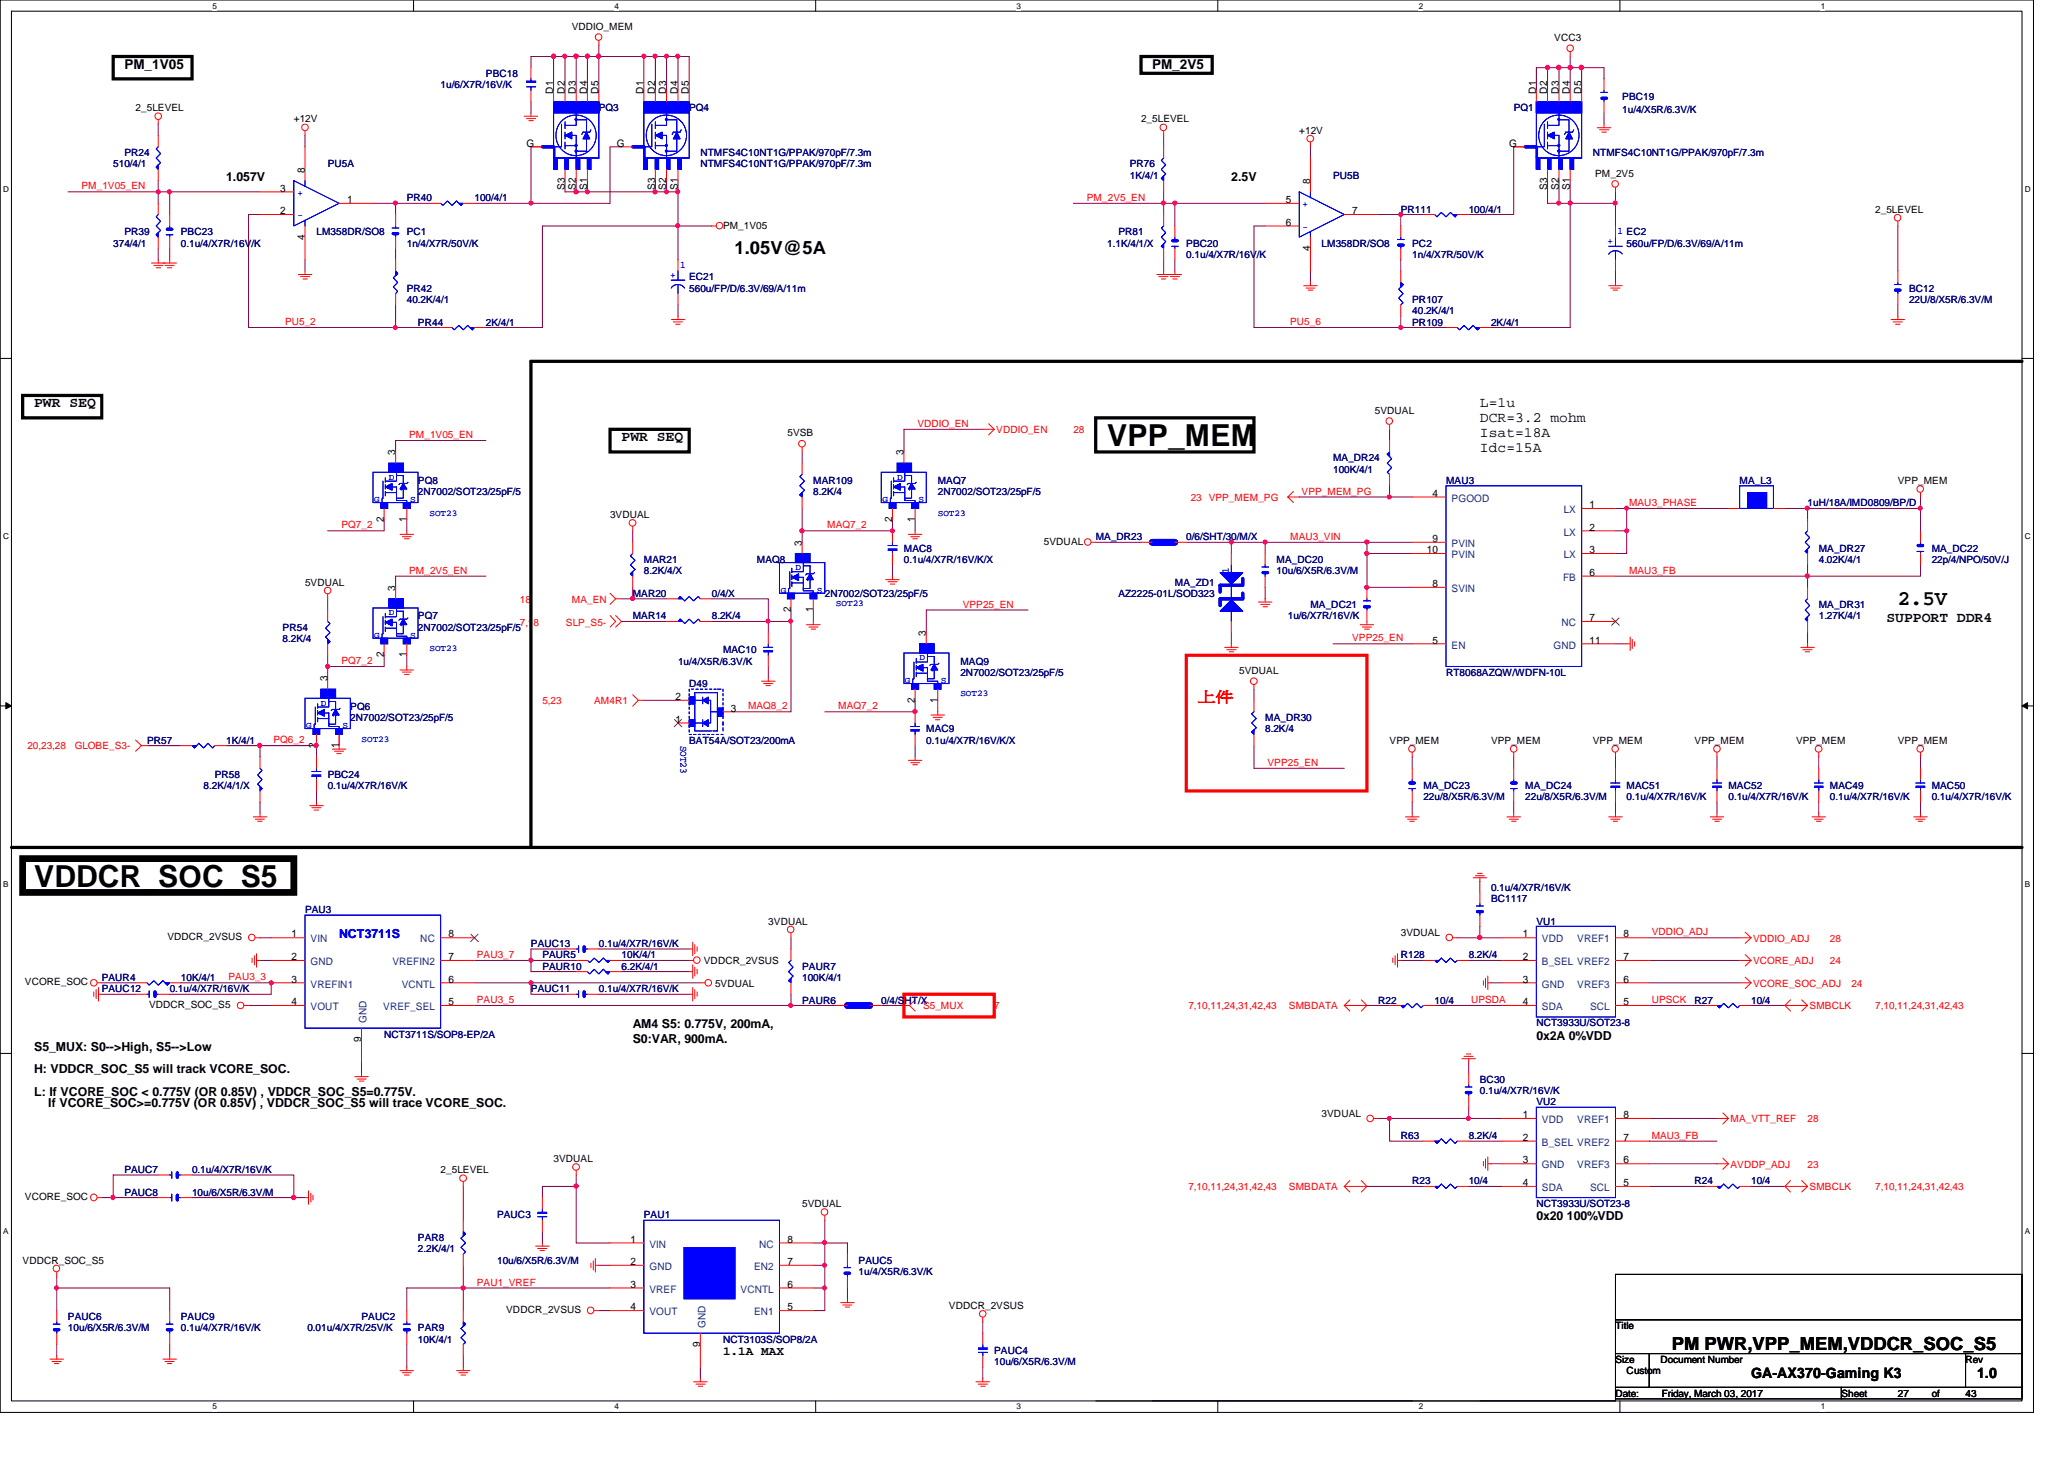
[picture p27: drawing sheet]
<svg xmlns="http://www.w3.org/2000/svg" width="297mm" height="210mm" viewBox="0 0 297 210" stroke-linecap="round" stroke-linejoin="round" font-family="sans-serif">
<defs><g id="words">
<g font-size="4.4">
<text x="159.3" y="64.1">VPP_MEM</text>
<text x="4.9" y="127.6">VDDCR_SOC_S5</text>
</g>
<text font-size="3" x="273.1" y="87">2.5V</text>
<g font-size="2.6">
<text x="105.7" y="36.5">1.05V@5A</text>
<text x="240.6" y="194.2">PM PWR,VPP_MEM,VDDCR_SOC_S5</text>
</g>
<g font-size="2.1">
<text x="4.9" y="58.6">PWR SEQ</text>
<text x="213" y="58.5">L=1u</text>
<text x="89.4" y="63.5">PWR SEQ</text>
<text x="213" y="60.7">DCR=3.2 mohm</text>
<text x="213" y="62.8">Isat=18A</text>
<text x="213" y="65">Idc=15A</text>
<text x="271.5" y="89.5">SUPPORT DDR4</text>
<text x="252" y="198.2">GA-AX370-Gaming K3</text>
<text x="284.5" y="198.2">1.0</text>
</g>
<text font-size="2.1" fill="#f00" x="172.4" y="100.9">以矮</text>
<g font-size="1.9">
<text x="17.9" y="9.9">PM_1V05</text>
<text x="165.8" y="9.9">PM_2V5</text>
</g>
<g font-size="1.8">
<text x="32.6" y="26">1.057V</text>
<text x="177.2" y="26">2.5V</text>
<text x="91.1" y="148">AM4 S5: 0.775V, 200mA,</text>
<text x="221.1" y="149.6">0x2A 0%VDD</text>
<text x="4.9" y="151.2">S5_MUX: S0--&gt;High, S5--&gt;Low</text>
<text x="4.9" y="154.4">H: VDDCR_SOC_S5 will track VCORE_SOC.</text>
<text x="91.1" y="150.1">S0:VAR, 900mA.</text>
<text x="4.9" y="157.7">L: If VCORE_SOC &lt; 0.775V (OR 0.85V) , VDDCR_SOC_S5=0.775V.</text>
<text x="6.9" y="159.3">If VCORE_SOC&gt;=0.775V (OR 0.85V) , VDDCR_SOC_S5 will trace VCORE_SOC.</text>
<text x="221.1" y="175.6">0x20 100%VDD</text>
<text x="104.1" y="194.9">1.1A MAX</text>
</g>
<text font-size="1.8" fill="#00f" x="48.8" y="134.9">NCT3711S</text>
<g font-size="1.5">
<text x="79.6" y="13.5" transform="rotate(-90 79.6 13.5)">D1</text>
<text x="81.3" y="13.5" transform="rotate(-90 81.3 13.5)">D2</text>
<text x="82.9" y="13.5" transform="rotate(-90 82.9 13.5)">D3</text>
<text x="84.5" y="13.5" transform="rotate(-90 84.5 13.5)">D4</text>
<text x="86.1" y="13.5" transform="rotate(-90 86.1 13.5)">D5</text>
<text x="92.6" y="13.5" transform="rotate(-90 92.6 13.5)">D1</text>
<text x="94.3" y="13.5" transform="rotate(-90 94.3 13.5)">D2</text>
<text x="95.9" y="13.5" transform="rotate(-90 95.9 13.5)">D3</text>
<text x="97.5" y="13.5" transform="rotate(-90 97.5 13.5)">D4</text>
<text x="99.1" y="13.5" transform="rotate(-90 99.1 13.5)">D5</text>
<text x="221.1" y="13.5" transform="rotate(-90 221.1 13.5)">D1</text>
<text x="222.7" y="13.5" transform="rotate(-90 222.7 13.5)">D2</text>
<text x="224.3" y="13.5" transform="rotate(-90 224.3 13.5)">D3</text>
<text x="225.9" y="13.5" transform="rotate(-90 225.9 13.5)">D4</text>
<text x="227.6" y="13.5" transform="rotate(-90 227.6 13.5)">D5</text>
<text x="75.8" y="21.1">G</text>
<text x="88.8" y="21.1">G</text>
<text x="217.2" y="21.1">G</text>
<text x="40.3" y="27.6">3</text>
<text x="43.9" y="24.8" transform="rotate(-90 43.9 24.8)">8</text>
<text x="50" y="29.2">1</text>
<text x="81.3" y="27.3" transform="rotate(-90 81.3 27.3)">S3</text>
<text x="82.9" y="27.3" transform="rotate(-90 82.9 27.3)">S2</text>
<text x="84.5" y="27.3" transform="rotate(-90 84.5 27.3)">S1</text>
<text x="94.3" y="27.3" transform="rotate(-90 94.3 27.3)">S3</text>
<text x="95.9" y="27.3" transform="rotate(-90 95.9 27.3)">S2</text>
<text x="97.5" y="27.3" transform="rotate(-90 97.5 27.3)">S1</text>
<text x="185" y="29.2">5</text>
<text x="188.5" y="26.5" transform="rotate(-90 188.5 26.5)">8</text>
<text x="222.7" y="27.3" transform="rotate(-90 222.7 27.3)">S3</text>
<text x="224.3" y="27.3" transform="rotate(-90 224.3 27.3)">S2</text>
<text x="225.9" y="27.3" transform="rotate(-90 225.9 27.3)">S1</text>
<text x="40.3" y="30.8">2</text>
<text x="43.9" y="34.5" transform="rotate(-90 43.9 34.5)">4</text>
<text x="185" y="32.5">6</text>
<text x="194.6" y="30.8">7</text>
<text x="188.5" y="36.1" transform="rotate(-90 188.5 36.1)">4</text>
<text x="56.9" y="65.5" transform="rotate(-90 56.9 65.5)">3</text>
<text x="130" y="65.5" transform="rotate(-90 130 65.5)">3</text>
<text x="206.2" y="71.5">4</text>
<text x="55.2" y="75.1" transform="rotate(-90 55.2 75.1)">2</text>
<text x="58.5" y="75.1" transform="rotate(-90 58.5 75.1)">1</text>
<text x="128.4" y="75.1" transform="rotate(-90 128.4 75.1)">2</text>
<text x="131.7" y="75.1" transform="rotate(-90 131.7 75.1)">1</text>
<text x="206.2" y="78">9</text>
<text x="228.8" y="73.1">1</text>
<text x="228.8" y="76.3">2</text>
<text x="115.4" y="78.5" transform="rotate(-90 115.4 78.5)">3</text>
<text x="205.4" y="79.6">10</text>
<text x="228.8" y="82.8">6</text>
<text x="228.8" y="79.6">3</text>
<text x="56.9" y="85" transform="rotate(-90 56.9 85)">3</text>
<text x="113.8" y="88.1" transform="rotate(-90 113.8 88.1)">2</text>
<text x="117" y="88.1" transform="rotate(-90 117 88.1)">1</text>
<text x="206.2" y="84.5">8</text>
<text x="228.8" y="89.4">7</text>
<text x="55.2" y="94.6" transform="rotate(-90 55.2 94.6)">2</text>
<text x="58.5" y="94.6" transform="rotate(-90 58.5 94.6)">1</text>
<text x="133.3" y="91.5" transform="rotate(-90 133.3 91.5)">3</text>
<text x="206.2" y="92.6">5</text>
<text x="228.8" y="92.6">11</text>
<text x="47.1" y="98" transform="rotate(-90 47.1 98)">3</text>
<text x="97.2" y="100.7">2</text>
<text x="131.7" y="101.1" transform="rotate(-90 131.7 101.1)">2</text>
<text x="134.9" y="101.1" transform="rotate(-90 134.9 101.1)">1</text>
<text x="45.5" y="107.6" transform="rotate(-90 45.5 107.6)">2</text>
<text x="48.8" y="107.6" transform="rotate(-90 48.8 107.6)">1</text>
<text x="97.2" y="104">1</text>
<text x="105.2" y="102.4">3</text>
<text x="41.9" y="134.9">1</text>
<text x="64.6" y="134.9">8</text>
<text x="219.2" y="134.9">1</text>
<text x="233.6" y="134.9">8</text>
<text x="41.9" y="138.1">2</text>
<text x="41.9" y="141.4">3</text>
<text x="64.6" y="138.1">7</text>
<text x="64.6" y="141.4">6</text>
<text x="219.2" y="138.1">2</text>
<text x="219.2" y="141.4">3</text>
<text x="233.6" y="138.1">7</text>
<text x="233.6" y="141.4">6</text>
<text x="41.9" y="144.6">4</text>
<text x="52" y="149.9" transform="rotate(-90 52 149.9)">9</text>
<text x="64.6" y="144.6">5</text>
<text x="219.2" y="144.6">4</text>
<text x="233.6" y="144.6">5</text>
<text x="219.2" y="160.9">1</text>
<text x="233.6" y="160.9">8</text>
<text x="219.2" y="164.1">2</text>
<text x="219.2" y="167.4">3</text>
<text x="233.6" y="164.1">7</text>
<text x="233.6" y="167.4">6</text>
<text x="219.2" y="170.6">4</text>
<text x="233.6" y="170.6">5</text>
<text x="90.7" y="178.8">1</text>
<text x="113.3" y="178.8">8</text>
<text x="90.7" y="182">2</text>
<text x="90.7" y="185.3">3</text>
<text x="113.3" y="182">7</text>
<text x="113.3" y="185.3">6</text>
<text x="90.7" y="188.5">4</text>
<text x="113.3" y="188.5">5</text>
<text x="100.8" y="193.8" transform="rotate(-90 100.8 193.8)">9</text>
</g>
<g font-size="1.5" fill="#004080">
<text x="208.9" y="72.2">PGOOD</text>
<text x="225" y="73.8">LX</text>
<text x="225" y="77">LX</text>
<text x="208.9" y="78.7">PVIN</text>
<text x="208.9" y="80.3">PVIN</text>
<text x="225" y="83.6">FB</text>
<text x="225" y="80.3">LX</text>
<text x="208.9" y="85.2">SVIN</text>
<text x="208.9" y="93.3">EN</text>
<text x="223.6" y="93.3">GND</text>
<text x="224.7" y="90.1">NC</text>
<text x="44.7" y="135.6">VIN</text>
<text x="60.5" y="135.6">NC</text>
<text x="221.9" y="135.6">VDD</text>
<text x="227" y="135.6">VREF1</text>
<text x="44.7" y="138.9">GND</text>
<text x="44.7" y="142.1">VREFIN1</text>
<text x="56.5" y="138.9">VREFIN2</text>
<text x="57.8" y="142.1">VCNTL</text>
<text x="221.9" y="138.9">B_SEL VREF2</text>
<text x="221.9" y="142.1">GND</text>
<text x="227" y="142.1">VREF3</text>
<text x="44.7" y="145.3">VOUT</text>
<text x="52.7" y="147.1" transform="rotate(-90 52.7 147.1)">GND</text>
<text x="55.2" y="145.3">VREF_SEL</text>
<text x="221.9" y="145.3">SDA</text>
<text x="228.9" y="145.3">SCL</text>
<text x="221.9" y="161.6">VDD</text>
<text x="227" y="161.6">VREF1</text>
<text x="221.9" y="164.8">B_SEL VREF2</text>
<text x="221.9" y="168.1">GND</text>
<text x="221.9" y="171.4">SDA</text>
<text x="227" y="168.1">VREF3</text>
<text x="228.9" y="171.4">SCL</text>
<text x="93.5" y="179.5">VIN</text>
<text x="109.3" y="179.5">NC</text>
<text x="93.5" y="182.7">GND</text>
<text x="93.5" y="186">VREF</text>
<text x="106.6" y="186">VCNTL</text>
<text x="108.5" y="182.7">EN2</text>
<text x="93.5" y="189.2">VOUT</text>
<text x="101.5" y="191" transform="rotate(-90 101.5 191)">GND</text>
<text x="108.5" y="189.2">EN1</text>
</g>
<g font-size="1.4">
<text x="82.3" y="4.3">VDDIO_MEM</text>
<text x="223.7" y="5.9">VCC3</text>
<text x="19.5" y="16">2_5LEVEL</text>
<text x="42.3" y="17.6">+12V</text>
<text x="164.2" y="17.6">2_5LEVEL</text>
<text x="187" y="19.2">+12V</text>
<text x="229.6" y="25.4">PM_2V5</text>
<text x="104.1" y="32.9">PM_1V05</text>
<text x="269.9" y="30.6">2_5LEVEL</text>
<text x="197.9" y="59.5">5VDUAL</text>
<text x="113.3" y="62.8">5VSB</text>
<text x="273.1" y="69.6">VPP_MEM</text>
<text x="87.8" y="74.5">3VDUAL</text>
<text x="150.2" y="78.4">5VDUAL</text>
<text x="43.9" y="84.2">5VDUAL</text>
<text x="178.3" y="96.9">5VDUAL</text>
<text x="200" y="107">VPP_MEM</text>
<text x="214.6" y="107">VPP_MEM</text>
<text x="229.2" y="107">VPP_MEM</text>
<text x="243.9" y="107">VPP_MEM</text>
<text x="258.5" y="107">VPP_MEM</text>
<text x="273.1" y="107">VPP_MEM</text>
<text x="24.1" y="135.3">VDDCR_2VSUS</text>
<text x="110.6" y="133">3VDUAL</text>
<text x="201.6" y="134.6">3VDUAL</text>
<text x="3.6" y="141.8">VCORE_SOC</text>
<text x="101.3" y="138.7">VDDCR_2VSUS</text>
<text x="102.9" y="141.9">5VDUAL</text>
<text x="21.5" y="145">VDDCR_SOC_S5</text>
<text x="190.2" y="160.7">3VDUAL</text>
<text x="79.7" y="167.1">3VDUAL</text>
<text x="3.6" y="172.7">VCORE_SOC</text>
<text x="63.4" y="168.8">2_5LEVEL</text>
<text x="115.4" y="173.7">5VDUAL</text>
<text x="3.3" y="181.8">VDDCR_SOC_S5</text>
<text x="72.9" y="188.9">VDDCR_2VSUS</text>
<text x="136.6" y="188.3">VDDCR_2VSUS</text>
<text x="232.5" y="191.2">Title</text>
<text x="232.5" y="196.1">Size</text>
<text x="234.1" y="197.7">Custom</text>
<text x="239" y="196.1">Document Number</text>
<text x="282.9" y="196.1">Rev</text>
<text x="232.5" y="201">Date:</text>
<text x="239.1" y="201">Friday, March 03, 2017</text>
<text x="265" y="201">Sheet</text>
<text x="273.1" y="201">27</text>
<text x="278" y="201">of</text>
<text x="282.9" y="201">43</text>
</g>
<g font-size="1.4" fill="#000080">
<text x="69.9" y="11.1">PBC18</text>
<text x="63.4" y="12.7">1u/6/X7R/16V/K</text>
<text x="86.2" y="16">PQ3</text>
<text x="99.2" y="16">PQ4</text>
<text x="217.8" y="16">PQ1</text>
<text x="233.5" y="14.4">PBC19</text>
<text x="233.5" y="16.3">1u/4/X5R/6.3V/K</text>
<text x="17.9" y="22.5">PR24</text>
<text x="100.8" y="22.5">NTMFS4C10NT1G/PPAK/970pF/7.3m</text>
<text x="229.2" y="22.5">NTMFS4C10NT1G/PPAK/970pF/7.3m</text>
<text x="16.3" y="24.1">510/4/1</text>
<text x="47.2" y="24.1">PU5A</text>
<text x="58.5" y="29">PR40</text>
<text x="68.3" y="29">100/4/1</text>
<text x="100.8" y="24.1">NTMFS4C10NT1G/PPAK/970pF/7.3m</text>
<text x="162.6" y="24.1">PR76</text>
<text x="162.6" y="25.7">1K/4/1</text>
<text x="191.9" y="25.7">PU5B</text>
<text x="16.3" y="35.5">374/4/1</text>
<text x="17.9" y="33.9">PR39</text>
<text x="26" y="33.9">PBC23</text>
<text x="26" y="35.5">0.1u/4/X7R/16V/K</text>
<text x="45.5" y="33.9">LM358DR/SO8</text>
<text x="58.5" y="33.9">PC1</text>
<text x="58.5" y="35.5">1n/4/X7R/50V/K</text>
<text x="159.3" y="35.5">1.1K/4/1/X</text>
<text x="160.9" y="33.9">PR81</text>
<text x="170.7" y="35.5">PBC20</text>
<text x="190.2" y="35.5">LM358DR/SO8</text>
<text x="201.6" y="30.6">PR111</text>
<text x="203.2" y="35.5">PC2</text>
<text x="211.4" y="30.6">100/4/1</text>
<text x="234.1" y="35.5">560u/FP/D/6.3V/69/A/11m</text>
<text x="58.5" y="42">PR42</text>
<text x="99.2" y="40.3">EC21</text>
<text x="99.2" y="42">560u/FP/D/6.3V/69/A/11m</text>
<text x="170.7" y="37.1">0.1u/4/X7R/16V/K</text>
<text x="203.2" y="37.1">1n/4/X7R/50V/K</text>
<text x="274.7" y="42">BC12</text>
<text x="58.5" y="43.6">40.2K/4/1</text>
<text x="60.2" y="46.9">PR44</text>
<text x="69.9" y="46.9">2K/4/1</text>
<text x="203.2" y="46.9">PR109</text>
<text x="203.2" y="43.6">PR107</text>
<text x="203.2" y="45.2">40.2K/4/1</text>
<text x="214.6" y="46.9">2K/4/1</text>
<text x="274.7" y="43.6">22U/8/X5R/6.3V/M</text>
<text x="60.2" y="69.6">PQ8</text>
<text x="60.2" y="71.2">2N7002/SOT23/25pF/5</text>
<text x="117" y="69.6">MAR109</text>
<text x="117" y="71.2">8.2K/4</text>
<text x="135" y="69.6">MAQ7</text>
<text x="135" y="71.2">2N7002/SOT23/25pF/5</text>
<text x="191.9" y="66.4">MA_DR24</text>
<text x="191.9" y="68">100K/4/1</text>
<text x="208.1" y="69.6">MAU3</text>
<text x="250.4" y="69.6">MA_L3</text>
<text x="157.7" y="77.7">MA_DR23</text>
<text x="170.7" y="77.7">0/6/SHT/30/M/X</text>
<text x="260.1" y="72.9">1uH/18A/IMD0809/BP/D</text>
<text x="92.7" y="81">MAR21</text>
<text x="92.7" y="82.6">8.2K/4/X</text>
<text x="108.9" y="81">MAQ8</text>
<text x="130.1" y="79.4">MAC8</text>
<text x="130.1" y="81">0.1u/4/X7R/16V/K/X</text>
<text x="183.7" y="81">MA_DC20</text>
<text x="183.7" y="82.6">10u/6/X5R/6.3V/M</text>
<text x="261.7" y="79.4">MA_DR27</text>
<text x="261.7" y="81">4.02K/4/1</text>
<text x="278" y="79.4">MA_DC22</text>
<text x="278" y="81">22p/4/NPO/50V/J</text>
<text x="60.2" y="89.1">PQ7</text>
<text x="91.1" y="85.9">MAR20</text>
<text x="91.1" y="89.1">MAR14</text>
<text x="102.4" y="85.9">0/4/X</text>
<text x="102.4" y="89.1">8.2K/4</text>
<text x="118.7" y="85.9">2N7002/SOT23/25pF/5</text>
<text x="160.9" y="85.9">AZ2225-01L/SOD323</text>
<text x="169.1" y="84.2">MA_ZD1</text>
<text x="185.3" y="89.1">1u/6/X7R/16V/K</text>
<text x="188.6" y="87.5">MA_DC21</text>
<text x="261.7" y="87.5">MA_DR31</text>
<text x="261.7" y="89.1">1.27K/4/1</text>
<text x="40.7" y="90.8">PR54</text>
<text x="40.7" y="92.4">8.2K/4</text>
<text x="60.2" y="90.8">2N7002/SOT23/25pF/5</text>
<text x="97.6" y="95.6">1u/4/X5R/6.3V/K</text>
<text x="104.1" y="94">MAC10</text>
<text x="138.2" y="95.6">MAQ9</text>
<text x="99.2" y="98.9">D49</text>
<text x="138.2" y="97.2">2N7002/SOT23/25pF/5</text>
<text x="208.1" y="97.2">RT8068AZQW/WDFN-10L</text>
<text x="21.2" y="107">PR57</text>
<text x="32.6" y="107">1K/4/1</text>
<text x="50.4" y="102.1">PQ6</text>
<text x="50.4" y="103.8">2N7002/SOT23/25pF/5</text>
<text x="99.2" y="107">BAT54A/SOT23/200mA</text>
<text x="133.3" y="105.4">MAC9</text>
<text x="133.3" y="107">0.1u/4/X7R/16V/K/X</text>
<text x="182.1" y="103.8">MA_DR30</text>
<text x="182.1" y="105.4">8.2K/4</text>
<text x="29.3" y="113.5">8.2K/4/1/X</text>
<text x="30.9" y="111.9">PR58</text>
<text x="47.2" y="111.9">PBC24</text>
<text x="47.2" y="113.5">0.1u/4/X7R/16V/K</text>
<text x="204.8" y="113.5">MA_DC23</text>
<text x="219.5" y="113.5">MA_DC24</text>
<text x="234.1" y="113.5">MAC51</text>
<text x="248.7" y="113.5">MAC52</text>
<text x="263.4" y="113.5">MAC49</text>
<text x="278" y="113.5">MAC50</text>
<text x="204.8" y="115.1">22u/8/X5R/6.3V/M</text>
<text x="219.5" y="115.1">22u/8/X5R/6.3V/M</text>
<text x="234.1" y="115.1">0.1u/4/X7R/16V/K</text>
<text x="248.7" y="115.1">0.1u/4/X7R/16V/K</text>
<text x="263.4" y="115.1">0.1u/4/X7R/16V/K</text>
<text x="278" y="115.1">0.1u/4/X7R/16V/K</text>
<text x="43.9" y="131.4">PAU3</text>
<text x="214.6" y="129.8">BC1117</text>
<text x="214.6" y="128.1">0.1u/4/X7R/16V/K</text>
<text x="76.4" y="136.3">PAUC13</text>
<text x="78.1" y="137.9">PAUR5</text>
<text x="86.2" y="136.3">0.1u/4/X7R/16V/K</text>
<text x="89.4" y="137.9">10K/4/1</text>
<text x="201.6" y="137.9">R128</text>
<text x="211.4" y="137.9">8.2K/4</text>
<text x="221.1" y="133">VU1</text>
<text x="14.6" y="142.7">PAUC12</text>
<text x="14.6" y="141.1">PAUR4</text>
<text x="24.4" y="142.7">0.1u/4/X7R/16V/K</text>
<text x="26" y="141.1">10K/4/1</text>
<text x="76.4" y="142.7">PAUC11</text>
<text x="78.1" y="139.5">PAUR10</text>
<text x="86.2" y="142.7">0.1u/4/X7R/16V/K</text>
<text x="89.4" y="139.5">6.2K/4/1</text>
<text x="115.4" y="139.5">PAUR7</text>
<text x="115.4" y="141.1">100K/4/1</text>
<text x="55.3" y="149.3">NCT3711S/SOP8-EP/2A</text>
<text x="115.4" y="144.4">PAUR6</text>
<text x="126.8" y="144.4">0/4/SHT/X</text>
<text x="198.3" y="144.4">R22</text>
<text x="206.5" y="144.4">10/4</text>
<text x="221.1" y="147.7">NCT3933U/SOT23-8</text>
<text x="243.9" y="144.4">R27</text>
<text x="252" y="144.4">10/4</text>
<text x="213" y="155.8">BC30</text>
<text x="213" y="157.4">0.1u/4/X7R/16V/K</text>
<text x="221.1" y="159">VU2</text>
<text x="201.6" y="163.9">R63</text>
<text x="211.4" y="163.9">8.2K/4</text>
<text x="17.9" y="172">PAUC8</text>
<text x="17.9" y="168.8">PAUC7</text>
<text x="27.6" y="172">10u/6/X5R/6.3V/M</text>
<text x="27.6" y="168.8">0.1u/4/X7R/16V/K</text>
<text x="203.2" y="170.4">R23</text>
<text x="211.4" y="170.4">10/4</text>
<text x="221.1" y="173.7">NCT3933U/SOT23-8</text>
<text x="243.9" y="170.4">R24</text>
<text x="252" y="170.4">10/4</text>
<text x="60.2" y="178.5">PAR8</text>
<text x="71.5" y="175.3">PAUC3</text>
<text x="92.7" y="175.3">PAU1</text>
<text x="60.2" y="180.2">2.2K/4/1</text>
<text x="71.5" y="181.8">10u/6/X5R/6.3V/M</text>
<text x="123.6" y="181.8">PAUC5</text>
<text x="123.6" y="183.4">1u/4/X5R/6.3V/K</text>
<text x="9.8" y="189.9">PAUC6</text>
<text x="9.8" y="191.5">10u/6/X5R/6.3V/M</text>
<text x="26" y="189.9">PAUC9</text>
<text x="26" y="191.5">0.1u/4/X7R/16V/K</text>
<text x="44.2" y="191.5">0.01u/4/X7R/25V/K</text>
<text x="52" y="189.9">PAUC2</text>
<text x="60.2" y="191.5">PAR9</text>
<text x="60.2" y="193.2">10K/4/1</text>
<text x="104.1" y="193.2">NCT3103S/SOP8/2A</text>
<text x="143.1" y="194.8">PAUC4</text>
<text x="143.1" y="196.4">10u/6/X5R/6.3V/M</text>
</g>
<g font-size="1.4" fill="#f00">
<text x="11.7" y="27.3">PM_1V05_EN</text>
<text x="156.4" y="28.9">PM_2V5_EN</text>
<text x="41" y="46.8">PU5_2</text>
<text x="185.7" y="46.8">PU5_6</text>
<text x="58.9" y="63">PM_1V05_EN</text>
<text x="132" y="61.4">VDDIO_EN</text>
<text x="143.4" y="62.3">VDDIO_EN</text>
<text x="154.5" y="62.3">28</text>
<text x="187.3" y="71.2">VPP_MEM_PG</text>
<text x="49.1" y="76">PQ7_2</text>
<text x="119" y="76">MAQ7_2</text>
<text x="171.4" y="72.1">23 VPP_MEM_PG</text>
<text x="185.7" y="77.7">MAU3_VIN</text>
<text x="234.4" y="72.8">MAU3_PHASE</text>
<text x="58.9" y="82.5">PM_2V5_EN</text>
<text x="234.4" y="82.5">MAU3_FB</text>
<text x="74.8" y="86.7">18</text>
<text x="82.3" y="86.7">MA_EN</text>
<text x="138.6" y="87.4">VPP25_EN</text>
<text x="49.1" y="95.5">PQ7_2</text>
<text x="74.8" y="90.1">7,18</text>
<text x="81.4" y="90.1">SLP_S5-</text>
<text x="194.6" y="92.3">VPP25_EN</text>
<text x="78.1" y="101.3">5,23</text>
<text x="85.5" y="101.3">AM4R1</text>
<text x="3.9" y="107.8">20,23,28</text>
<text x="10.7" y="107.8">GLOBE_S3-</text>
<text x="39.4" y="106.9">PQ6_2</text>
<text x="107.7" y="102.1">MAQ8_2</text>
<text x="120.6" y="102.1">MAQ7_2</text>
<text x="182.4" y="110.2">VPP25_EN</text>
<text x="68.6" y="137.8">PAU3_7</text>
<text x="237.7" y="134.6">VDDIO_ADJ</text>
<text x="252.3" y="135.5">VDDIO_ADJ</text>
<text x="263.4" y="135.5">28</text>
<text x="32.9" y="141.1">PAU3_3</text>
<text x="252.3" y="141.9">VCORE_SOC_ADJ</text>
<text x="252.3" y="138.7">VCORE_ADJ</text>
<text x="263.4" y="138.7">24</text>
<text x="266.4" y="141.9">24</text>
<text x="68.6" y="144.3">PAU3_5</text>
<text x="132.8" y="145.2">S5_MUX</text>
<text x="143.1" y="145.2">7</text>
<text x="171" y="145.2">7,10,11,24,31,42,43</text>
<text x="185.5" y="145.2">SMBDATA</text>
<text x="211.7" y="144.3">UPSDA</text>
<text x="237.7" y="144.3">UPSCK</text>
<text x="260.4" y="145.2">SMBCLK</text>
<text x="269.9" y="145.2">7,10,11,24,31,42,43</text>
<text x="249" y="161.5">MA_VTT_REF</text>
<text x="260.1" y="161.5">28</text>
<text x="237.7" y="163.8">MAU3_FB</text>
<text x="249" y="168">AVDDP_ADJ</text>
<text x="260.1" y="168">23</text>
<text x="171" y="171.2">7,10,11,24,31,42,43</text>
<text x="185.5" y="171.2">SMBDATA</text>
<text x="260.4" y="171.2">SMBCLK</text>
<text x="269.9" y="171.2">7,10,11,24,31,42,43</text>
<text x="68.6" y="185">PAU1_VREF</text>
</g>
<g font-size="1.4" fill="#00f">
<text x="42.8" y="28.2">+</text>
<text x="187.4" y="29.8">+</text>
<text x="42.8" y="31.4">-</text>
<text x="187.4" y="33">-</text>
<text x="231.3" y="35.1">+</text>
<text x="232.8" y="33.7">1 EC2</text>
<text x="96.4" y="40">+</text>
<text x="97.9" y="38.6">1</text>
<text x="176.8" y="82.4" transform="rotate(-90 176.8 82.4)">1</text>
<text x="98" y="107.3" transform="rotate(90 98 107.3)">SOT23</text>
</g>
<g font-size="1.3" fill="#00f">
<text x="56" y="69">D</text>
<text x="129.1" y="69">D</text>
<text x="53.8" y="72.3">G</text>
<text x="59.1" y="72.3">S</text>
<text x="61.8" y="74.2">SOT23</text>
<text x="127" y="72.3">G</text>
<text x="132.2" y="72.3">S</text>
<text x="135" y="74.2">SOT23</text>
<text x="114.5" y="82">D</text>
<text x="56" y="88.5">D</text>
<text x="112.3" y="85.3">G</text>
<text x="117.6" y="85.3">S</text>
<text x="120.3" y="87.2">SOT23</text>
<text x="53.8" y="91.7">G</text>
<text x="59.1" y="91.7">S</text>
<text x="61.8" y="93.7">SOT23</text>
<text x="132.3" y="95">D</text>
<text x="46.2" y="101.5">D</text>
<text x="130.2" y="98.3">G</text>
<text x="135.4" y="98.3">S</text>
<text x="138.2" y="100.2">SOT23</text>
<text x="44.1" y="104.8">G</text>
<text x="49.3" y="104.8">S</text>
<text x="52" y="106.7">SOT23</text>
</g>
<g font-size="1.2">
<text x="30.6" y="1.2">5</text>
<text x="88.4" y="1.2">4</text>
<text x="146.3" y="1.2">3</text>
<text x="204.2" y="1.2">2</text>
<text x="262" y="1.2">1</text>
<text x=".5" y="27.6">D</text>
<text x="291.4" y="27.6">D</text>
<text x=".5" y="77.6">C</text>
<text x="291.4" y="77.6">C</text>
<text x=".5" y="127.6">B</text>
<text x="291.4" y="127.6">B</text>
<text x=".5" y="177.6">A</text>
<text x="291.4" y="177.6">A</text>
<text x="30.6" y="202.8">5</text>
<text x="88.4" y="202.8">4</text>
<text x="146.3" y="202.8">3</text>
<text x="204.2" y="202.8">2</text>
<text x="262" y="202.8">1</text>
</g>
</g></defs>
<path d="M0 0h292.6v203.2h-292.6zM1.6 1.6h289.4v199.9h-289.4z" fill="none" stroke="#000" stroke-width=".14"/>
<g fill="#fff">
<path d="M30.6 .2h.6v1.3h-.6z"/>
<path d="M30.6 201.7h.6v1.3h-.6z"/>
</g>
<path d="M59.5 0v1.6M59.5 201.5v1.7" fill="none" stroke="#000" stroke-width=".14"/>
<g fill="#fff">
<path d="M88.4 .2h.6v1.3h-.6z"/>
<path d="M88.4 201.7h.6v1.3h-.6z"/>
</g>
<path d="M117.4 0v1.6M117.4 201.5v1.7" fill="none" stroke="#000" stroke-width=".14"/>
<g fill="#fff">
<path d="M146.3 .2h.6v1.3h-.6z"/>
<path d="M146.3 201.7h.6v1.3h-.6z"/>
</g>
<path d="M175.3 0v1.6M175.3 201.5v1.7" fill="none" stroke="#000" stroke-width=".14"/>
<g fill="#fff">
<path d="M204.2 .2h.6v1.3h-.6z"/>
<path d="M204.2 201.7h.6v1.3h-.6z"/>
</g>
<path d="M233.1 0v1.6M233.1 201.5v1.7" fill="none" stroke="#000" stroke-width=".14"/>
<g fill="#fff">
<path d="M262 .2h.6v1.3h-.6z"/>
<path d="M262 201.7h.6v1.3h-.6z"/>
<path d="M.5 26.6h.8v1.3h-.8z"/>
<path d="M291.4 26.6h.8v1.3h-.8z"/>
<path d="M.5 76.5h.8v1.4h-.8z"/>
<path d="M291.4 76.5h.8v1.4h-.8z"/>
</g>
<path d="M0 51.6h1.6M291 51.6h1.6" fill="none" stroke="#000" stroke-width=".14"/>
<g fill="#fff">
<path d="M.5 126.5h.7v1.3h-.7z"/>
<path d="M291.4 126.5h.7v1.3h-.7z"/>
</g>
<path d="M0 101.6h1.6M.8 101.1l.8 .5-.8 .4zM291 101.6h1.6M291 101.6l.8-.5v.9z" fill="none" stroke="#000" stroke-width=".14"/>
<path d="M.8 101.1l.8 .5-.8 .4zM291 101.6l.8-.5v.9z" fill="#000"/>
<g fill="#fff">
<path d="M.5 176.5h.7v1.3h-.7z"/>
<path d="M291.4 176.5h.7v1.3h-.7z"/>
</g>
<path d="M0 151.6h1.6M291 151.6h1.6" fill="none" stroke="#000" stroke-width=".14"/>
<path d="M79.7 8.1v4.9M87.8 21.1v8.2M97.6 27.6v4.9" fill="none" stroke="#800040" stroke-width=".14"/>
<circle cx="79.7" cy="8.1" r=".3" fill="#f0f"/>
<circle cx="79.7" cy="8.1" r=".3" fill="none" stroke="#f0f" stroke-width=".14"/>
<path d="M79.7 8.1h1.6" fill="none" stroke="#800040" stroke-width=".14"/>
<circle cx="79.7" cy="8.1" r=".3" fill="#f0f"/>
<circle cx="79.7" cy="8.1" r=".3" fill="none" stroke="#f0f" stroke-width=".14"/>
<path d="M86.2 8.1v4.9" fill="none" stroke="#800040" stroke-width=".14"/>
<circle cx="86.1" cy="8.1" r=".3" fill="#f0f"/>
<circle cx="86.1" cy="8.1" r=".3" fill="none" stroke="#f0f" stroke-width=".14"/>
<path d="M84.5 8.1h1.7" fill="none" stroke="#800040" stroke-width=".14"/>
<circle cx="86.1" cy="8.1" r=".3" fill="#f0f"/>
<circle cx="86.1" cy="8.1" r=".3" fill="none" stroke="#f0f" stroke-width=".14"/>
<circle cx="84.5" cy="8.1" r=".3" fill="#f0f"/>
<circle cx="84.5" cy="8.1" r=".3" fill="none" stroke="#f0f" stroke-width=".14"/>
<path d="M99.2 8.1v4.9M56.9 29.3v1.6M82.9 26v1.6M56.9 43.9v3.2h-21.1" fill="none" stroke="#800040" stroke-width=".14"/>
<circle cx="56.9" cy="29.2" r=".3" fill="#f0f"/>
<circle cx="56.9" cy="29.2" r=".3" fill="none" stroke="#f0f" stroke-width=".14"/>
<path d="M24.4 27.6v3.3M35.8 30.9v16.2M53.7 29.3h3.2" fill="none" stroke="#800040" stroke-width=".14"/>
<circle cx="24.4" cy="27.6" r=".3" fill="#f0f"/>
<circle cx="24.4" cy="27.6" r=".3" fill="none" stroke="#f0f" stroke-width=".14"/>
<path d="M22.8 17.9v1.6M43.9 19.5v1.6M76.4 8.1v1.6M86.2 6.5v1.6M97.6 8.1h1.6M22.8 26v3.3M22.8 35.7v1.7M24.4 35.7v1.7M24.4 27.6h13M35.8 30.9h1.6M43.9 37.4v1.6M78.1 32.5v14.6h-8.2" fill="none" stroke="#800040" stroke-width=".14"/>
<circle cx="97.5" cy="8.1" r=".3" fill="#f0f"/>
<circle cx="97.5" cy="8.1" r=".3" fill="none" stroke="#f0f" stroke-width=".14"/>
<path d="M22.8 27.6h1.6M56.9 29.3h4.9M68.3 29.3h8.1" fill="none" stroke="#800040" stroke-width=".14"/>
<circle cx="22.8" cy="27.6" r=".3" fill="#f0f"/>
<circle cx="22.8" cy="27.6" r=".3" fill="none" stroke="#f0f" stroke-width=".14"/>
<path d="M56.9 47.1h6.5" fill="none" stroke="#800040" stroke-width=".14"/>
<circle cx="56.9" cy="47.1" r=".3" fill="#f0f"/>
<circle cx="56.9" cy="47.1" r=".3" fill="none" stroke="#f0f" stroke-width=".14"/>
<path d="M84.5 8.1v4.9M56.9 35.7v1.7M94.3 26v1.6M95.9 27.6h1.7" fill="none" stroke="#800040" stroke-width=".14"/>
<circle cx="97.5" cy="27.6" r=".3" fill="#f0f"/>
<circle cx="97.5" cy="27.6" r=".3" fill="none" stroke="#f0f" stroke-width=".14"/>
<circle cx="95.9" cy="27.6" r=".3" fill="#f0f"/>
<circle cx="95.9" cy="27.6" r=".3" fill="none" stroke="#f0f" stroke-width=".14"/>
<path d="M76.4 21.1v8.2h11.4" fill="none" stroke="#800040" stroke-width=".14"/>
<circle cx="76.4" cy="29.2" r=".3" fill="#f0f"/>
<circle cx="76.4" cy="29.2" r=".3" fill="none" stroke="#f0f" stroke-width=".14"/>
<path d="M97.6 32.5h4.8" fill="none" stroke="#800040" stroke-width=".14"/>
<circle cx="97.5" cy="32.5" r=".3" fill="#f0f"/>
<circle cx="97.5" cy="32.5" r=".3" fill="none" stroke="#f0f" stroke-width=".14"/>
<path d="M82.9 8.1v4.9M95.9 8.1h1.7v4.9" fill="none" stroke="#800040" stroke-width=".14"/>
<circle cx="95.9" cy="8.1" r=".3" fill="#f0f"/>
<circle cx="95.9" cy="8.1" r=".3" fill="none" stroke="#f0f" stroke-width=".14"/>
<path d="M81.3 26v1.6h1.6M94.3 27.6h1.6" fill="none" stroke="#800040" stroke-width=".14"/>
<circle cx="94.3" cy="27.6" r=".3" fill="#f0f"/>
<circle cx="94.3" cy="27.6" r=".3" fill="none" stroke="#f0f" stroke-width=".14"/>
<path d="M94.3 8.1h1.6v4.9M97.6 26v1.6" fill="none" stroke="#800040" stroke-width=".14"/>
<circle cx="94.3" cy="8.1" r=".3" fill="#f0f"/>
<circle cx="94.3" cy="8.1" r=".3" fill="none" stroke="#f0f" stroke-width=".14"/>
<path d="M82.9 27.6h1.6" fill="none" stroke="#800040" stroke-width=".14"/>
<circle cx="82.9" cy="27.6" r=".31" fill="#f0f"/>
<circle cx="82.9" cy="27.6" r=".31" fill="none" stroke="#f0f" stroke-width=".14"/>
<path d="M84.5 26v1.6h9.8M97.6 32.5v4.9M97.6 43.9v1.6" fill="none" stroke="#800040" stroke-width=".14"/>
<circle cx="84.5" cy="27.6" r=".3" fill="#f0f"/>
<circle cx="84.5" cy="27.6" r=".3" fill="none" stroke="#f0f" stroke-width=".14"/>
<path d="M76.4 8.1h3.3M81.3 8.1h1.6M92.7 8.1h1.6v4.9M95.9 26v1.6" fill="none" stroke="#800040" stroke-width=".14"/>
<circle cx="82.9" cy="8.1" r=".31" fill="#f0f"/>
<circle cx="82.9" cy="8.1" r=".31" fill="none" stroke="#f0f" stroke-width=".14"/>
<circle cx="81.3" cy="8.1" r=".3" fill="#f0f"/>
<circle cx="81.3" cy="8.1" r=".3" fill="none" stroke="#f0f" stroke-width=".14"/>
<path d="M82.9 8.1h1.6" fill="none" stroke="#800040" stroke-width=".14"/>
<circle cx="84.5" cy="8.1" r=".3" fill="#f0f"/>
<circle cx="84.5" cy="8.1" r=".3" fill="none" stroke="#f0f" stroke-width=".14"/>
<circle cx="82.9" cy="8.1" r=".31" fill="#f0f"/>
<circle cx="82.9" cy="8.1" r=".31" fill="none" stroke="#f0f" stroke-width=".14"/>
<path d="M81.3 8.1v4.9M92.7 8.1v4.9" fill="none" stroke="#800040" stroke-width=".14"/>
<circle cx="92.7" cy="8.1" r=".3" fill="#f0f"/>
<circle cx="92.7" cy="8.1" r=".3" fill="none" stroke="#f0f" stroke-width=".14"/>
<path d="M86.2 8.1h6.5M222.7 9.7v3.3M224.4 9.7v3.3M180.5 47.1h21.1" fill="none" stroke="#800040" stroke-width=".14"/>
<circle cx="224.3" cy="9.7" r=".31" fill="#f0f"/>
<circle cx="224.3" cy="9.7" r=".31" fill="none" stroke="#f0f" stroke-width=".14"/>
<path d="M226 29.3v17.8" fill="none" stroke="#800040" stroke-width=".14"/>
<circle cx="226" cy="29.2" r=".3" fill="#f0f"/>
<circle cx="226" cy="29.2" r=".3" fill="none" stroke="#f0f" stroke-width=".14"/>
<path d="M226 29.3h6.5M232.5 39v1.6" fill="none" stroke="#800040" stroke-width=".14"/>
<circle cx="232.5" cy="29.2" r=".3" fill="#f0f"/>
<circle cx="232.5" cy="29.2" r=".3" fill="none" stroke="#f0f" stroke-width=".14"/>
<path d="M226 9.7v3.3M201.6 30.9v1.6M211.4 30.9h6.4M232.5 27.6v4.9M214.6 47.1h11.4" fill="none" stroke="#800040" stroke-width=".14"/>
<circle cx="201.6" cy="30.9" r=".3" fill="#f0f"/>
<circle cx="201.6" cy="30.9" r=".3" fill="none" stroke="#f0f" stroke-width=".14"/>
<g fill="none" stroke="#800040" stroke-width=".14">
<path d="M167.5 19.5v1.6M226 8.1v1.6M230.8 9.7v1.6M230.8 16.3v1.6M167.5 29.3h1.6v3.2M167.5 29.3v1.6M167.5 37.4v1.6M167.5 27.6v1.7M169.1 37.4v1.6M182.1 32.5h-1.6v14.6M188.6 39v1.6M188.6 21.1v1.6"/>
<path d="M198.3 30.9h6.5"/>
</g>
<circle cx="167.4" cy="29.2" r=".3" fill="#f0f"/>
<circle cx="167.4" cy="29.2" r=".3" fill="none" stroke="#f0f" stroke-width=".14"/>
<path d="M201.6 47.1h6.5" fill="none" stroke="#800040" stroke-width=".14"/>
<circle cx="201.6" cy="47.1" r=".3" fill="#f0f"/>
<circle cx="201.6" cy="47.1" r=".3" fill="none" stroke="#f0f" stroke-width=".14"/>
<path d="M227.6 9.7h3.2M201.6 37.4v1.6" fill="none" stroke="#800040" stroke-width=".14"/>
<circle cx="227.6" cy="9.7" r=".31" fill="#f0f"/>
<circle cx="227.6" cy="9.7" r=".31" fill="none" stroke="#f0f" stroke-width=".14"/>
<path d="M227.6 9.7v3.3" fill="none" stroke="#800040" stroke-width=".14"/>
<circle cx="227.6" cy="9.7" r=".31" fill="#f0f"/>
<circle cx="227.6" cy="9.7" r=".31" fill="none" stroke="#f0f" stroke-width=".14"/>
<path d="M221.1 9.7v3.3M169.1 29.3h13M217.8 21.1v9.8M222.7 26v3.3h1.7v-3.3M226 26v3.3" fill="none" stroke="#800040" stroke-width=".14"/>
<circle cx="169.1" cy="29.2" r=".3" fill="#f0f"/>
<circle cx="169.1" cy="29.2" r=".3" fill="none" stroke="#f0f" stroke-width=".14"/>
<path d="M76.4 21.1h1.7M78.1 32.5h19.5M224.4 29.3h1.6M201.6 45.5v1.6" fill="none" stroke="#800040" stroke-width=".14"/>
<circle cx="224.3" cy="29.2" r=".3" fill="#f0f"/>
<circle cx="224.3" cy="29.2" r=".3" fill="none" stroke="#f0f" stroke-width=".14"/>
<path d="M222.7 9.7h1.7M217.8 21.1h1.7" fill="none" stroke="#800040" stroke-width=".14"/>
<circle cx="224.3" cy="9.7" r=".31" fill="#f0f"/>
<circle cx="224.3" cy="9.7" r=".31" fill="none" stroke="#f0f" stroke-width=".14"/>
<circle cx="222.7" cy="9.7" r=".31" fill="#f0f"/>
<circle cx="222.7" cy="9.7" r=".31" fill="none" stroke="#f0f" stroke-width=".14"/>
<path d="M226 9.7h1.6" fill="none" stroke="#800040" stroke-width=".14"/>
<circle cx="227.6" cy="9.7" r=".31" fill="#f0f"/>
<circle cx="227.6" cy="9.7" r=".31" fill="none" stroke="#f0f" stroke-width=".14"/>
<circle cx="226" cy="9.7" r=".31" fill="#f0f"/>
<circle cx="226" cy="9.7" r=".31" fill="none" stroke="#f0f" stroke-width=".14"/>
<path d="M221.1 9.7h1.6M224.4 9.7h1.6" fill="none" stroke="#800040" stroke-width=".14"/>
<circle cx="226" cy="9.7" r=".31" fill="#f0f"/>
<circle cx="226" cy="9.7" r=".31" fill="none" stroke="#f0f" stroke-width=".14"/>
<circle cx="224.3" cy="9.7" r=".31" fill="#f0f"/>
<circle cx="224.3" cy="9.7" r=".31" fill="none" stroke="#f0f" stroke-width=".14"/>
<path d="M76.4 14.6v1.7M273.1 32.5v6.5M273.1 43.9v1.6M113.8 144.7h6.5M126.8 144.7h3.3" fill="none" stroke="#800040" stroke-width=".14"/>
<circle cx="113.8" cy="144.6" r=".3" fill="#f0f"/>
<circle cx="113.8" cy="144.6" r=".3" fill="none" stroke="#f0f" stroke-width=".14"/>
<path d="M66.7 170.7v4.9M82.9 178.8h4.9M118.7 178.8v3.2M58.5 193.4v3.3M66.7 182v3.3M100.8 196.7v1.6M141.4 196.7v1.6M141.4 190.2v1.6" fill="none" stroke="#800040" stroke-width=".14"/>
<circle cx="118.7" cy="178.8" r=".3" fill="#f0f"/>
<circle cx="118.7" cy="178.8" r=".3" fill="none" stroke="#f0f" stroke-width=".14"/>
<path d="M118.7 178.8h3.3M66.7 185.3h-8.2v3.3M86.2 188.6h1.6" fill="none" stroke="#800040" stroke-width=".14"/>
<circle cx="66.7" cy="185.3" r=".31" fill="#f0f"/>
<circle cx="66.7" cy="185.3" r=".31" fill="none" stroke="#f0f" stroke-width=".14"/>
<path d="M86.2 182h1.6M118.7 185.3v3.3M122 185.3v1.6" fill="none" stroke="#800040" stroke-width=".14"/>
<circle cx="118.7" cy="185.3" r=".3" fill="#f0f"/>
<circle cx="118.7" cy="185.3" r=".3" fill="none" stroke="#f0f" stroke-width=".14"/>
<path d="M117 182h1.7" fill="none" stroke="#800040" stroke-width=".14"/>
<circle cx="118.7" cy="182" r=".3" fill="#f0f"/>
<circle cx="118.7" cy="182" r=".3" fill="none" stroke="#f0f" stroke-width=".14"/>
<path d="M177.2 78h4.9M118.7 175.6v3.2h-1.7M122 178.8v1.6M66.7 195.1v1.6M87.8 185.3h-21.1v3.3M117 188.6h1.7M118.7 182v3.3h-1.7" fill="none" stroke="#800040" stroke-width=".14"/>
<circle cx="177.2" cy="78" r=".3" fill="#f0f"/>
<circle cx="177.2" cy="78" r=".3" fill="none" stroke="#f0f" stroke-width=".14"/>
<path d="M177.2 78v1.6M196.7 79.6v4.9h6.5M177.2 91v1.6M191.9 92.6h11.3" fill="none" stroke="#800040" stroke-width=".14"/>
<circle cx="196.7" cy="84.5" r=".31" fill="#f0f"/>
<circle cx="196.7" cy="84.5" r=".31" fill="none" stroke="#f0f" stroke-width=".14"/>
<path d="M196.7 78h6.5" fill="none" stroke="#800040" stroke-width=".14"/>
<circle cx="196.7" cy="78" r=".31" fill="#f0f"/>
<circle cx="196.7" cy="78" r=".31" fill="none" stroke="#f0f" stroke-width=".14"/>
<path d="M196.7 78v1.6h6.5" fill="none" stroke="#800040" stroke-width=".14"/>
<circle cx="196.7" cy="79.6" r=".31" fill="#f0f"/>
<circle cx="196.7" cy="79.6" r=".31" fill="none" stroke="#f0f" stroke-width=".14"/>
<path d="M157.7 78h6.5M170.7 78h6.5M182.1 78v1.6M260.1 91v1.6M260.1 82.9h16.3" fill="none" stroke="#800040" stroke-width=".14"/>
<circle cx="260.1" cy="82.9" r=".31" fill="#f0f"/>
<circle cx="260.1" cy="82.9" r=".31" fill="none" stroke="#f0f" stroke-width=".14"/>
<path d="M234.1 73.2v3.2M260.1 73.2v1.6M260.1 82.9v1.6" fill="none" stroke="#800040" stroke-width=".14"/>
<circle cx="234.1" cy="76.4" r=".3" fill="#f0f"/>
<circle cx="234.1" cy="76.4" r=".3" fill="none" stroke="#f0f" stroke-width=".14"/>
<circle cx="234.1" cy="73.1" r=".3" fill="#f0f"/>
<circle cx="234.1" cy="73.1" r=".3" fill="none" stroke="#f0f" stroke-width=".14"/>
<path d="M200 69.9v1.6M200 61.8v1.6M232.5 76.4h1.6v3.2h-1.6M232.5 73.2h16.2M256.9 73.2h19.5v3.2M180.5 99.1v1.7M232.5 92.6h1.6M276.4 81.3v1.6M180.5 107.3v3.2h13" fill="none" stroke="#800040" stroke-width=".14"/>
<circle cx="276.3" cy="73.1" r=".3" fill="#f0f"/>
<circle cx="276.3" cy="73.1" r=".3" fill="none" stroke="#f0f" stroke-width=".14"/>
<circle cx="260.1" cy="73.1" r=".3" fill="#f0f"/>
<circle cx="260.1" cy="73.1" r=".3" fill="none" stroke="#f0f" stroke-width=".14"/>
<path d="M182.1 78h14.6M260.1 81.3v1.6h-27.6" fill="none" stroke="#800040" stroke-width=".14"/>
<circle cx="182.1" cy="78" r=".3" fill="#f0f"/>
<circle cx="182.1" cy="78" r=".3" fill="none" stroke="#f0f" stroke-width=".14"/>
<path d="M115.4 76.4h13M203.2 108.9v1.6M203.2 115.4v1.6" fill="none" stroke="#800040" stroke-width=".14"/>
<circle cx="128.4" cy="76.4" r=".3" fill="#f0f"/>
<circle cx="128.4" cy="76.4" r=".3" fill="none" stroke="#f0f" stroke-width=".14"/>
<circle cx="115.4" cy="76.4" r=".31" fill="#f0f"/>
<circle cx="115.4" cy="76.4" r=".31" fill="none" stroke="#f0f" stroke-width=".14"/>
<g fill="none" stroke="#800040" stroke-width=".14">
<path d="M115.4 65v1.6M115.4 73.2v4.8M131.7 74.8v1.6M141.4 61.8h-11.3v3.2M276.4 71.5v1.7M89.4 89.4h6.5M113.8 89.4h-3.2v1.6M117 87.8v1.6M182.1 84.5v1.6M232.5 115.4v1.6M232.5 108.9v1.6M247.1 115.4v1.6"/>
<path d="M247.1 108.9v1.6M261.7 108.9v1.6M261.7 115.4v1.6M276.4 115.4v1.6M276.4 108.9v1.6"/>
</g>
<circle cx="110.5" cy="89.4" r=".3" fill="#f0f"/>
<circle cx="110.5" cy="89.4" r=".3" fill="none" stroke="#f0f" stroke-width=".14"/>
<path d="M113.8 89.4v13" fill="none" stroke="#800040" stroke-width=".14"/>
<circle cx="113.8" cy="89.4" r=".3" fill="#f0f"/>
<circle cx="113.8" cy="89.4" r=".3" fill="none" stroke="#f0f" stroke-width=".14"/>
<path d="M128.4 74.8v1.6M110.6 95.9v1.6M113.8 87.8v1.6M128.4 81.3v1.6M92.7 100.8h4.9M105.7 102.4h8.1M118.7 102.4h13" fill="none" stroke="#800040" stroke-width=".14"/>
<circle cx="131.7" cy="102.4" r=".31" fill="#f0f"/>
<circle cx="131.7" cy="102.4" r=".31" fill="none" stroke="#f0f" stroke-width=".14"/>
<path d="M148 87.8h-14.7v3.2M131.7 100.8v1.6M131.7 107.3v1.6M135 100.8v1.6M8.2 188.6v-3.3h16.2v3.3M8.2 193.4v1.7M24.4 193.4v1.7" fill="none" stroke="#800040" stroke-width=".14"/>
<circle cx="8.1" cy="185.3" r=".3" fill="#f0f"/>
<circle cx="8.1" cy="185.3" r=".3" fill="none" stroke="#f0f" stroke-width=".14"/>
<path d="M42.3 172.3h1.6" fill="none" stroke="#800040" stroke-width=".14"/>
<circle cx="42.3" cy="172.3" r=".32" fill="#f0f"/>
<circle cx="42.3" cy="172.3" r=".32" fill="none" stroke="#f0f" stroke-width=".14"/>
<path d="M16.3 172.3h6.5" fill="none" stroke="#800040" stroke-width=".14"/>
<circle cx="16.2" cy="172.3" r=".31" fill="#f0f"/>
<circle cx="16.2" cy="172.3" r=".31" fill="none" stroke="#f0f" stroke-width=".14"/>
<path d="M47.2 86.1v1.7M47.2 95.9h8.1M69.9 82.9h-13v1.6M21.2 107.3h4.8M37.4 107.3v1.6M22.8 169h-6.5v3.3M27.6 169h14.7v3.3h-14.7" fill="none" stroke="#800040" stroke-width=".14"/>
<circle cx="47.2" cy="95.9" r=".3" fill="#f0f"/>
<circle cx="47.2" cy="95.9" r=".3" fill="none" stroke="#f0f" stroke-width=".14"/>
<path d="M47.2 94.3v3.2M55.3 94.3v1.6M58.5 94.3v1.6M32.6 107.3h12.9v1.6M37.4 115.4v1.6M45.5 113.8v1.6M48.8 105.7v1.6" fill="none" stroke="#800040" stroke-width=".14"/>
<circle cx="45.5" cy="107.2" r=".31" fill="#f0f"/>
<circle cx="45.5" cy="107.2" r=".31" fill="none" stroke="#f0f" stroke-width=".14"/>
<circle cx="37.4" cy="107.2" r=".31" fill="#f0f"/>
<circle cx="37.4" cy="107.2" r=".31" fill="none" stroke="#f0f" stroke-width=".14"/>
<path d="M9.8 27.6h13M154.5 29.3h13M55.3 74.8v1.6h-8.1M58.5 74.8v1.6M69.9 63.4h-13v1.6M200 71.5h3.2M102.4 89.4h8.2M45.5 105.7v1.6" fill="none" stroke="#800040" stroke-width=".14"/>
<circle cx="199.9" cy="71.5" r=".3" fill="#f0f"/>
<circle cx="199.9" cy="71.5" r=".3" fill="none" stroke="#f0f" stroke-width=".14"/>
<path d="M187 71.5h13M14.6 141.4h4.9M26 141.4h13M52 152.8v1.6" fill="none" stroke="#800040" stroke-width=".14"/>
<circle cx="39" cy="141.4" r=".3" fill="#f0f"/>
<circle cx="39" cy="141.4" r=".3" fill="none" stroke="#f0f" stroke-width=".14"/>
<path d="M76.4 141.4h24.4" fill="none" stroke="#800040" stroke-width=".14"/>
<circle cx="76.4" cy="141.4" r=".3" fill="#f0f"/>
<circle cx="76.4" cy="141.4" r=".3" fill="none" stroke="#f0f" stroke-width=".14"/>
<path d="M37.4 138.2h1.6M37.4 134.9h1.6M76.4 138.2h6.5M89.4 138.2h9.8M35.8 144.7h3.2M14.6 172.3h1.7" fill="none" stroke="#800040" stroke-width=".14"/>
<circle cx="76.4" cy="138.1" r=".3" fill="#f0f"/>
<circle cx="76.4" cy="138.1" r=".3" fill="none" stroke="#f0f" stroke-width=".14"/>
<g fill="none" stroke="#800040" stroke-width=".14">
<path d="M87.8 21.1h1.6M68.3 138.2h8.1M76.4 138.2v1.6h6.5M81.3 136.5h-4.9v1.7M86.2 136.5h13M89.4 139.8h9.8M113.8 134.9v1.6M213 134.9h3.2M14.6 143h4.9M39 141.4v1.6h-14.6M68.3 141.4h8.1v1.6h4.9M86.2 143h13"/>
<path d="M113.8 143v1.7h-45.5M8.2 183.7v1.6"/>
</g>
<circle cx="213" cy="134.9" r=".31" fill="#f0f"/>
<circle cx="213" cy="134.9" r=".31" fill="none" stroke="#f0f" stroke-width=".14"/>
<path d="M201.6 138.2h3.2M211.4 138.2h4.8M213 133.3v1.6h-3.3M213 126.8v1.6M237.4 134.9h13M196.7 144.7h3.3M206.5 144.7h9.7M214.6 141.4h1.6M237.4 144.7h8.1M252 144.7h4.9M200 160.9h11.4" fill="none" stroke="#800040" stroke-width=".14"/>
<circle cx="199.9" cy="160.9" r=".3" fill="#f0f"/>
<circle cx="199.9" cy="160.9" r=".3" fill="none" stroke="#f0f" stroke-width=".14"/>
<path d="M200 160.9v3.3h4.8M211.4 170.7h4.8M211.4 164.2h4.8M211.4 160.9h4.8M214.6 167.4h1.6M237.4 160.9h9.7M237.4 170.7h8.1" fill="none" stroke="#800040" stroke-width=".14"/>
<circle cx="211.3" cy="160.9" r=".3" fill="#f0f"/>
<circle cx="211.3" cy="160.9" r=".3" fill="none" stroke="#f0f" stroke-width=".14"/>
<path d="M91.1 86.1h4.8M211.4 159.3v1.6M211.4 152.8v1.6M198.3 160.9h1.7" fill="none" stroke="#800040" stroke-width=".14"/>
<circle cx="91" cy="86.1" r=".31" fill="#f0f"/>
<circle cx="91" cy="86.1" r=".31" fill="none" stroke="#f0f" stroke-width=".14"/>
<path d="M78.1 172.3v-1.6h4.8v8.1M78.1 177.2v1.6" fill="none" stroke="#800040" stroke-width=".14"/>
<circle cx="82.9" cy="170.6" r=".31" fill="#f0f"/>
<circle cx="82.9" cy="170.6" r=".31" fill="none" stroke="#f0f" stroke-width=".14"/>
<path d="M91.1 76.4v1.6M91.1 84.5v1.6h-1.7M102.4 86.1h8.2v3.3M217.8 108.9v1.6M217.8 115.4v1.6M237.4 138.2h13M237.4 141.4h13M82.9 169v1.7M196.7 170.7h8.1M237.4 167.4h9.7M237.4 164.2h9.7M252 170.7h4.9" fill="none" stroke="#800040" stroke-width=".14"/>
<g fill="none" stroke="#f00" stroke-width=".14">
<path d="M22.8 17.2v.7M43.9 18.8v.7M75.4 16.7h2M75.8 17.1h1.3M76.1 17.4h.6M76.4 16.3v.4M86.2 5.8v.7M167.5 18.8v.7M226 7.5v.6M229.9 18.4h1.9M230.2 18.7h1.3M230.5 19h.7"/>
<path d="M230.8 17.9v.5M21.8 37.8h1.9M22.1 38.2h1.3M22.5 38.5h.6M22.8 37.4v.4M23.4 37.8h2M23.7 38.2h1.4M24.1 38.5h.6M24.4 37.4v.4M42.9 39.5h2M43.3 39.8h1.3M43.9 39v.5"/>
<path d="M102.4 32.5h.7M166.5 39.5h1.9M166.8 39.8h1.3M167.5 39v.5M168.1 39.5h1.9M168.4 39.8h1.4M169.1 39v.5M188.6 20.4v.7M232.5 27v.6M273.1 31.8v.7M43.6 40.1h.6M96.6 46h1.9"/>
<path d="M96.9 46.3h1.3M97.2 46.7h.7M97.6 45.5v.5M167.1 40.1h.7M168.8 40.1h.6M187.6 41.1h2M188 41.4h1.2M188.3 41.7h.6M188.6 40.6v.5M231.5 41.1h2M231.8 41.4h1.3M232.2 41.7h.6"/>
<path d="M232.5 40.6v.5M272.2 46h1.9M272.5 46.3h1.3M272.8 46.7h.6M273.1 45.5v.5M57.6 76.9h1.9M57.9 77.2h1.3M58.2 77.5h.7M58.5 76.4v.5M91.1 75.7v.7M115.4 64.3v.7M130.7 76.9h2"/>
<path d="M131.1 77.2h1.2M131.4 77.5h.6M131.7 76.4v.5M141.4 61.8h1.7M142.3 61l.8 .8M143.1 61.8l-.8 .8M157.1 78h.6M185.3 71.5h1.7M185.3 71.5l.8 .8M186.1 70.7l-.8 .8M200 61.1v.7M276.4 70.9v.6"/>
<path d="M276.4 76.4v1.6M276.4 79.6v1.7M47.2 85.5v.6M57.6 96.4h1.9M57.9 96.7h1.3M58.2 97h.7M58.5 95.9v.5M87.8 88.6l.8 .8-.8 .8M87.8 85.3l.8 .8-.8 .9M88.6 88.6l.8 .8-.8 .8M88.6 86.1h.8M91.1 99.9l.8 .9-.8 .8"/>
<path d="M109.6 98h1.9M109.9 98.3h1.3M110.2 98.6h.7M110.6 97.5v.5M116.1 89.9h1.9M116.4 90.2h1.3M116.8 90.5h.6M117 89.4v.5M127.5 83.4h1.9M127.8 83.7h1.3M128.1 84h.7M128.4 82.9v.5"/>
<path d="M176.2 93.1h2M176.6 93.5h1.3M176.9 93.8h.6M177.2 92.6v.5M180.5 98.5v.6M181.1 86.6h1.9M181.4 87h1.3M181.8 87.3h.6M182.1 86.1v.5M195.7 89.9h2M196.1 90.2h1.3M196.4 90.5h.7"/>
<path d="M196.7 89.4v.5M234.1 92.6h.5M234.6 91.7v1.9M234.9 92v1.3M235.2 92.3v.7M259.2 93.1h1.9M259.5 93.5h1.3M259.8 93.8h.6M260.1 92.6v.5M19.5 106.5l.9 .8-.9 .8M20.4 107.3h.8M36.4 117.5h2"/>
<path d="M36.7 117.9h1.4M37.1 118.2h.6M37.4 117v.5M44.6 115.9h1.9M44.9 116.2h1.3M45.2 116.5h.6M45.5 115.4v.5M47.8 107.8h2M48.1 108.1h1.3M48.5 108.4h.6M48.8 107.3v.5M91.9 100.8h.8"/>
<path d="M130.7 109.4h2M131.1 109.7h1.2M131.4 110h.6M131.7 108.9v.5M134 102.9h1.9M134.3 103.2h1.3M134.6 103.5h.7M135 102.4v.5M202.3 117.5h1.9M202.6 117.9h1.3M202.9 118.2h.6M203.2 108.2v.7"/>
<path d="M203.2 117v.5M216.9 117.5h1.9M217.2 117.9h1.3M217.5 118.2h.7M217.8 108.2v.7M217.8 117v.5M231.5 117.5h2M231.8 117.9h1.3M232.2 118.2h.6M232.5 108.2v.7M232.5 117v.5M246.1 117.5h2"/>
<path d="M246.5 117.9h1.3M246.8 118.2h.6M247.1 108.2v.7M247.1 117v.5M260.8 117.5h1.9M261.1 117.9h1.3M261.4 118.2h.7M261.7 108.2v.7M261.7 117v.5M275.4 117.5h2M275.7 117.9h1.3M276.1 118.2h.6"/>
<path d="M276.4 108.2v.7M276.4 117v.5M36.3 137.8v.7M36.6 137.5v1.3M36.7 134.9h.7M36.9 137.2v1.9M36.9 138.2h.5M99.2 138.2h.6M99.2 139.8h.5M99.2 136.5h.5M99.7 138.8v2M99.7 135.6v1.9"/>
<path d="M100 139.1v1.3M100 135.9v1.3M100.3 139.4v.7M100.3 136.2v.7M113.8 134.2v.7M200.4 137.8v.7M200.8 137.5v1.3M201.1 138.2h.5M201.1 137.2v1.9M209.1 134.9h.6M212 126.3h1.9M212.3 126h1.3"/>
<path d="M212.6 125.6h.7M213 126.3v.5M213 128.4v1.6M213 131.7v1.6M250.4 134.9h1.6M250.4 138.2h1.6M251.2 134.1l.8 .8M251.2 137.3l.8 .9M252 134.9l-.8 .8M252 138.2l-.8 .8M13.5 142.7v.6M13.8 142.4v1.3"/>
<path d="M14 141.4h.6M14.2 143h.4M14.2 142.1v1.9M35.1 144.7h.7M51.1 154.9h1.9M51.4 155.2h1.3M51.7 155.5h.7M52 154.4v.5M99.2 143h.5M99.7 142.1v1.9M100 142.4v1.3M100.3 142.7v.6"/>
<path d="M100.8 141.4h.7M130.1 144.7h.8M131.7 143.8l-.8 .9 .8 .8M193.5 144.7l.8 .8M193.5 144.7h3.2M194.3 143.8l-.8 .9M195.9 143.8l.8 .9-.8 .8M210.4 152.3h1.9M210.7 152h1.3M211 151.6h.7M211.4 152.3v.5M213.5 141.1v.6"/>
<path d="M213.8 140.8v1.3M214.1 140.4v2M214.1 141.4h.5M250.4 141.4h1.6M251.2 140.6l.8 .8M252 141.4l-.8 .8M256.9 144.7h3.2M257.7 143.8l-.8 .9 .8 .8M259.3 143.8l.8 .9M260.1 144.7l-.8 .8M14 172.3h.6M43.9 172.3h.5"/>
<path d="M44.4 171.3v2M44.7 171.7v1.2M45 172v.6M66.7 170v.7M77.1 179.3h1.9M77.4 179.6h1.3M77.7 179.9h.7M78.1 178.8v.5M82.9 168.4v.6M118.7 174.9v.7M193.5 170.7l.8 .8M193.5 170.7h3.2"/>
<path d="M194.3 169.8l-.8 .9M195.9 169.8l.8 .9-.8 .8M197.7 160.9h.6M213.5 167.1v.6M213.8 166.8v1.3M214.1 166.5v1.9M214.1 167.4h.5M247.1 160.9h1.6M247.1 167.4h1.6M247.9 160.1l.8 .8M247.9 166.6l.8 .8M248.7 160.9l-.8 .8"/>
<path d="M248.7 167.4l-.8 .8M256.9 170.7h3.2M257.7 169.8l-.8 .9 .8 .8M259.3 169.8l.8 .9M260.1 170.7l-.8 .8M7.2 195.5h1.9M7.5 195.9h1.3M7.8 196.2h.7M8.2 195.1v.4M8.2 183v.7M23.4 195.5h2M23.7 195.9h1.4"/>
<path d="M24.1 196.2h.6M24.4 195.1v.4M57.6 197.2h1.9M57.9 197.5h1.3M58.2 197.8h.7M58.5 196.7v.5M65.7 197.2h1.9M66 197.5h1.3M66.3 197.8h.7M66.7 196.7v.5M85 181.7v.7M85.4 181.4v1.3"/>
<path d="M85.5 188.6h.7M85.7 182h.5M85.7 181.1v1.9M99.8 198.8h2M100.2 199.1h1.3M100.5 199.4h.6M100.8 198.3v.5M121 187.4h1.9M121.3 187.7h1.3M121.6 188h.7M122 186.9v.5M140.5 198.8h1.9"/>
<path d="M140.8 199.1h1.3M141.1 199.4h.7M141.4 198.3v.5M141.4 189.5v.7"/>
<circle cx="22.8" cy="16.7" r=".47"/>
<circle cx="43.9" cy="18.3" r=".47"/>
<circle cx="86.1" cy="5.3" r=".47"/>
<circle cx="167.4" cy="18.3" r=".47"/>
<circle cx="188.6" cy="19.9" r=".48"/>
<circle cx="226" cy="6.9" r=".47"/>
<circle cx="103.5" cy="32.5" r=".47"/>
<circle cx="232.4" cy="26.5" r=".47"/>
<circle cx="273.1" cy="31.3" r=".47"/>
<circle cx="91" cy="75.2" r=".48"/>
<circle cx="115.4" cy="63.8" r=".48"/>
<circle cx="156.5" cy="78" r=".47"/>
<circle cx="199.9" cy="60.6" r=".47"/>
<circle cx="276.3" cy="70.4" r=".47"/>
<circle cx="47.1" cy="85" r=".47"/>
<circle cx="180.4" cy="98" r=".48"/>
<circle cx="203.2" cy="107.7" r=".47"/>
<circle cx="217.8" cy="107.7" r=".47"/>
<circle cx="232.4" cy="107.7" r=".47"/>
<circle cx="247.1" cy="107.7" r=".47"/>
<circle cx="261.7" cy="107.7" r=".48"/>
<circle cx="276.3" cy="107.7" r=".47"/>
<circle cx="36.2" cy="134.9" r=".47"/>
<circle cx="100.3" cy="138.1" r=".47"/>
<circle cx="113.8" cy="133.7" r=".47"/>
<circle cx="208.6" cy="134.9" r=".47"/>
<circle cx="13.5" cy="141.4" r=".47"/>
<circle cx="34.6" cy="144.6" r=".47"/>
<circle cx="101.9" cy="141.4" r=".47"/>
<circle cx="13.5" cy="172.3" r=".48"/>
<circle cx="66.7" cy="169.5" r=".48"/>
<circle cx="82.9" cy="167.9" r=".48"/>
<circle cx="118.6" cy="174.4" r=".47"/>
<circle cx="197.2" cy="160.9" r=".47"/>
<circle cx="8.1" cy="182.5" r=".47"/>
<circle cx="85" cy="188.5" r=".48"/>
<circle cx="141.4" cy="189" r=".47"/>
</g>
<path d="M232.5 183.3h58.5v6.6h-58.5zM232.5 189.9h58.5v4.8h-58.5zM232.5 194.7h4.9v4.9h-4.9zM232.5 199.6h32.5v1.7h-32.5zM232.5 186.9v14.6M237.4 194.7h45.5v4.9h-45.5zM265 199.6h26v1.7h-26zM282.9 194.7h8.1v4.9h-8.1zM157.7 201.5h45.5M165.8 201.5h66.7M213 201.5h19.5" fill="none" stroke="#000" stroke-width=".14"/>
<path d="M16.3 8.1h11.3v3.2h-11.3zM164.2 8.1h10.3v2.4h-10.3zM3.3 56.9h11.3v3.2h-11.3zM291 52h-214.6v69.9M87.8 61.8h11.4v3.2h-11.4zM157.7 60.1h22.8v4.9h-22.8zM1.6 121.9h289.4" fill="none" stroke="#000" stroke-width=".47"/>
<path d="M170.7 94.3h26v19.5h-26zM130.1 143h13v3.3h-13z" fill="none" stroke="#f00" stroke-width=".47"/>
<path d="M3.3 123.5h39v4.9h-39z" fill="none" stroke="#000" stroke-width=".97"/>
<path d="M275.9 79.3h1M276.4 78v.5M276.4 79.3v.3M180.5 102.4l-.4 .3 .7 .7-.7 .6 .7 .7M212.5 130.3h1M213 131.1v.6M213 130v.3" fill="none" stroke="#00f" stroke-width=".14"/>
<path d="M276.1 78.5h.6M212.6 131.1h.7" fill="none" stroke="#00f" stroke-width=".47"/>
<path d="M180.1 105.3l.4-.3v.7z" fill-rule="evenodd" fill="#00f"/>
<path d="M180.1 105.3l.4-.3v.7zM180.5 102.4l-.4 .3 .7 .7-.7 .6 .7 .7-.7 .6" fill="none" stroke="#00f" stroke-width=".14"/>
<path d="M180.1 105.3l.4-.3v.7z" fill-rule="evenodd" fill="#00f"/>
<path d="M180.1 105.3l.4-.3v.7zM180.8 104.7l-.7 .6M248.1 170.3l.6 .7 .7-.7 .7 .7 .3-.3" fill="none" stroke="#00f" stroke-width=".14"/>
<path d="M180.5 100.8v1.6M180.5 105.7v1.6" fill="none" stroke="#f00" stroke-width=".14"/>
<path d="M247.1 170.7h.7l-.4 .3z" fill-rule="evenodd" fill="#00f"/>
<path d="M247.1 170.7h.7l-.4 .3zM250.4 170.7l-.3 .3-.7-.7-.7 .7-.6-.7-.7 .7" fill="none" stroke="#00f" stroke-width=".14"/>
<path d="M247.1 170.7h.7l-.4 .3z" fill-rule="evenodd" fill="#00f"/>
<path d="M130.1 93.9h6.5v4.4h-6.5zM133.3 97.5h.1M247.1 170.7h.7l-.4 .3zM248.1 170.3l-.7 .7" fill="none" stroke="#00f" stroke-width=".14"/>
<path d="M245.5 170.7h1.6M250.4 170.7h1.6" fill="none" stroke="#f00" stroke-width=".14"/>
<path d="M132.3 92.6h2.1v1.3h-2.1z" fill-rule="evenodd" fill="#00f"/>
<path d="M132.3 92.6h2.1v1.3h-2.1z" fill="none" stroke="#00f" stroke-width=".14"/>
<path d="M131.2 98.3h1v.8h-1z" fill-rule="evenodd" fill="#00f"/>
<path d="M131.2 98.3h1v.8h-1z" fill="none" stroke="#00f" stroke-width=".14"/>
<path d="M134.4 98.3h1v.8h-1z" fill-rule="evenodd" fill="#00f"/>
<path d="M131.9 96.7v.7M131.9 95.7v.7M134.4 98.3h1v.8h-1z" fill="none" stroke="#00f" stroke-width=".14"/>
<path d="M131.9 96.1l.9-.5v1z" fill-rule="evenodd" fill="#00f"/>
<path d="M131.9 96.1l.9-.5v1zM131.9 96.1h1.6v1.7M131.9 96.9h1.6M134.4 94.4v3.3h-.9" fill="none" stroke="#00f" stroke-width=".14"/>
<path d="M134.4 95.6l.6 .8h-1z" fill="#00f"/>
<path d="M130.1 93.9h6.5v4.4h-6.5zM131.5 95.2v2.5h-.1v.6M131.9 94.7v.7M133.3 97.5h.1M133.5 94.4h.9M133.5 93.9v1.3h-1.6M133.5 97.7v.3h1.5v.3M134.2 96.4h.1M134.4 95.6l.6 .8h-1zM135.1 95.4l-.1 .2h-1l-.2 .1" fill="none" stroke="#00f" stroke-width=".14"/>
<path d="M132.3 92.6h2.1v1.3h-2.1z" fill-rule="evenodd" fill="#00f"/>
<path d="M132.3 92.6h2.1v1.3h-2.1z" fill="none" stroke="#00f" stroke-width=".14"/>
<path d="M131.2 98.3h1v.8h-1z" fill-rule="evenodd" fill="#00f"/>
<path d="M131.2 98.3h1v.8h-1z" fill="none" stroke="#00f" stroke-width=".14"/>
<path d="M134.4 98.3h1v.8h-1z" fill-rule="evenodd" fill="#00f"/>
<path d="M131.9 96.7v.7M131.9 95.7v.7M134.4 98.3h1v.8h-1z" fill="none" stroke="#00f" stroke-width=".14"/>
<path d="M131.9 96.1l.9-.5v1z" fill-rule="evenodd" fill="#00f"/>
<path d="M131.9 96.1l.9-.5v1zM131.9 96.1h1.6v1.7M131.9 96.9h1.6M134.4 94.4v3.3h-.9" fill="none" stroke="#00f" stroke-width=".14"/>
<path d="M134.4 95.6l.6 .8h-1z" fill="#00f"/>
<path d="M272.6 40.9h1M273.1 41.7v.5M273.1 40.6v.3M100.8 86.1l-.3-.3-.7 .6-.6-.6-.7 .6M131.5 95.2v2.5h-.1v.6M131.9 94.7v.7M133.5 94.4h.9M133.5 93.9v1.3h-1.6M133.5 97.7v.3h1.5v.3M134.2 96.4h.1M134.4 95.6l.6 .8h-1zM135.1 95.4l-.1 .2h-1l-.2 .1" fill="none" stroke="#00f" stroke-width=".14"/>
<path d="M273.1 39v1.6M273.1 42.2v1.7M131.7 99.1v1.7M133.3 91v1.6M135 99.1v1.7" fill="none" stroke="#f00" stroke-width=".14"/>
<path d="M272.8 41.7h.6" fill="none" stroke="#00f" stroke-width=".47"/>
<path d="M97.9 85.8l.3 .3h-.6z" fill-rule="evenodd" fill="#00f"/>
<path d="M97.9 85.8l.6 .6 .7-.6 .6 .6 .7-.6 .3 .3M97.9 85.8l.3 .3h-.6z" fill="none" stroke="#00f" stroke-width=".14"/>
<path d="M97.9 85.8l.3 .3h-.6z" fill-rule="evenodd" fill="#00f"/>
<g fill="none" stroke="#00f" stroke-width=".14">
<path d="M80.8 17.9v3.2h-1.1M81.3 19v1M81.3 17.5v1M81.3 19.5h1.6v1.5M82.9 17.2h1.5v4.6h-1.5M82.9 16.3v1.7h-1.6M83.9 19h1M81.3 20.4v1M81.3 21h1.6v1.7M97.9 85.8l.6 .6M97.9 85.8l.3 .3h-.6z"/>
<circle cx="82.9" cy="19.5" r="2.92"/>
</g>
<path d="M95.9 86.1h1.7M100.8 86.1h1.6" fill="none" stroke="#f00" stroke-width=".14"/>
<path d="M82.8 17.1l.3 .1-.2 .1z" fill-rule="evenodd" fill="#00f"/>
<path d="M82.8 17.1l.3 .1-.2 .1z" fill="none" stroke="#00f" stroke-width=".14"/>
<path d="M82.8 20.8h.2v.2h-.2z" fill-rule="evenodd" fill="#00f"/>
<path d="M82.8 20.8h.2v.2h-.2z" fill="none" stroke="#00f" stroke-width=".14"/>
<path d="M82.8 21.6h.2v.2h-.2z" fill-rule="evenodd" fill="#00f"/>
<path d="M83.9 19l-.2 .3M85 18.7l-.1 .3M82.8 21.6h.2v.2h-.2z" fill="none" stroke="#00f" stroke-width=".14"/>
<path d="M84.4 19l.5 1h-1z" fill-rule="evenodd" fill="#00f"/>
<path d="M84.4 19l.5 1h-1z" fill="none" stroke="#00f" stroke-width=".14"/>
<path d="M81.3 19.5l1-.5v1z" fill-rule="evenodd" fill="#00f"/>
<path d="M81.3 19.5l1-.5v1zM82.9 14.6v1.7M79.7 21.1v3.3M82.9 24.4v-1.7h1.6v1.7M84.5 22.7h-3.2v1.7" fill="none" stroke="#00f" stroke-width=".14"/>
<path d="M81.3 22.7h.5v1.7h-.5z" fill-rule="evenodd" fill="#00f"/>
<path d="M81.3 22.7h.5v1.7h-.5z" fill="none" stroke="#00f" stroke-width=".14"/>
<path d="M82.9 22.7h.5v1.7h-.5z" fill-rule="evenodd" fill="#00f"/>
<path d="M82.9 22.7h.5v1.7h-.5z" fill="none" stroke="#00f" stroke-width=".14"/>
<path d="M84.5 22.7h.5v1.7h-.5z" fill-rule="evenodd" fill="#00f"/>
<path d="M84.5 22.7h.5v1.7h-.5z" fill="none" stroke="#00f" stroke-width=".14"/>
<path d="M79.7 22.7h.5v1.7h-.5z" fill-rule="evenodd" fill="#00f"/>
<path d="M79.7 22.7h6.5M79.7 22.7h.5v1.7h-.5z" fill="none" stroke="#00f" stroke-width=".14"/>
<path d="M79.7 14.6h6.5v1.7h-6.5z" fill="#00f"/>
<g fill="none" stroke="#00f" stroke-width=".14">
<path d="M79.7 14.6h6.5v1.7h-6.5zM79.7 14.6h6.5v8.1h-6.5zM80.8 17.9v3.2h-1.1M81.3 19v1M81.3 17.5v1M81.3 19.5h1.6v1.5M82.9 17.2h1.5v4.6h-1.5M82.9 16.3v1.7h-1.6M83.9 19h1M78.1 21.1h1.6M79.7 21.1v1.6M79.8 21.1v1.6"/>
<path d="M81.3 20.4v1M81.3 21h1.6v1.7"/>
<circle cx="82.9" cy="19.5" r="2.92"/>
</g>
<path d="M78.1 21.1h1.6" fill="none" stroke="#00f" stroke-width=".47"/>
<path d="M82.8 17.1l.3 .1-.2 .1z" fill-rule="evenodd" fill="#00f"/>
<path d="M82.8 17.1l.3 .1-.2 .1z" fill="none" stroke="#00f" stroke-width=".14"/>
<path d="M82.8 20.8h.2v.2h-.2z" fill-rule="evenodd" fill="#00f"/>
<path d="M82.8 20.8h.2v.2h-.2z" fill="none" stroke="#00f" stroke-width=".14"/>
<path d="M82.8 21.6h.2v.2h-.2z" fill-rule="evenodd" fill="#00f"/>
<path d="M83.9 19l-.2 .3M85 18.7l-.1 .3M82.8 21.6h.2v.2h-.2z" fill="none" stroke="#00f" stroke-width=".14"/>
<path d="M84.4 19l.5 1h-1z" fill-rule="evenodd" fill="#00f"/>
<path d="M84.4 19l.5 1h-1z" fill="none" stroke="#00f" stroke-width=".14"/>
<path d="M81.3 19.5l1-.5v1z" fill-rule="evenodd" fill="#00f"/>
<path d="M81.3 19.5l1-.5v1zM82.9 14.6v1.7M79.7 21.1v3.3M82.9 24.4v-1.7h1.6v1.7M84.5 22.7h-3.2v1.7" fill="none" stroke="#00f" stroke-width=".14"/>
<path d="M81.3 22.7h.5v1.7h-.5z" fill-rule="evenodd" fill="#00f"/>
<path d="M81.3 22.7h.5v1.7h-.5z" fill="none" stroke="#00f" stroke-width=".14"/>
<path d="M82.9 22.7h.5v1.7h-.5z" fill-rule="evenodd" fill="#00f"/>
<path d="M82.9 22.7h.5v1.7h-.5z" fill="none" stroke="#00f" stroke-width=".14"/>
<path d="M84.5 22.7h.5v1.7h-.5z" fill-rule="evenodd" fill="#00f"/>
<path d="M84.5 22.7h.5v1.7h-.5z" fill="none" stroke="#00f" stroke-width=".14"/>
<path d="M79.7 22.7h.5v1.7h-.5z" fill-rule="evenodd" fill="#00f"/>
<path d="M79.7 22.7h6.5M79.7 22.7h.5v1.7h-.5z" fill="none" stroke="#00f" stroke-width=".14"/>
<path d="M79.7 14.6h6.5v1.7h-6.5z" fill="#00f"/>
<g fill="none" stroke="#00f" stroke-width=".14">
<path d="M79.7 14.6h6.5v1.7h-6.5zM79.7 14.6h6.5v8.1h-6.5zM78.1 21.1h1.6v1.6M79.8 21.1v1.6M131.1 105.2h1.2M131.1 105h1.2M131.1 104.5h1.2M131.7 105.2v.5M131.7 104v.5M217.4 113.5h1M217.8 112.1v.5M217.8 113.5v.3"/>
<path d="M21.2 143h.3M21.5 142.5v1M22.3 143h.5M24.4 172.3h.3M24.7 171.8v1M25.5 172.3h.5M207.4 163.8l.7 .7 .6-.7 .7 .7 .3-.3"/>
</g>
<path d="M78.1 21.1h1.6M217.5 112.6h.7M22.3 142.7v.6M25.5 172v.6" fill="none" stroke="#00f" stroke-width=".47"/>
<g fill="none" stroke="#f00" stroke-width=".14">
<path d="M79.7 13v1.6M81.3 13v1.6M82.9 13v1.6M84.5 13v1.6M86.2 13v1.6M76.4 21.1h1.7M81.3 24.4v1.6M82.9 24.4v1.6M84.5 24.4v1.6M131.7 102.4v1.6M131.7 105.7v1.6M217.8 110.5v1.6"/>
<path d="M217.8 113.8v1.6M19.5 143h1.7M22.8 143h1.6M22.8 172.3h1.6M26 172.3h1.6"/>
</g>
<path d="M206.5 164.2h.6l-.3 .3z" fill-rule="evenodd" fill="#00f"/>
<path d="M206.5 164.2h.6l-.3 .3zM209.7 164.2l-.3 .3-.7-.7-.6 .7-.7-.7-.6 .7" fill="none" stroke="#00f" stroke-width=".14"/>
<path d="M206.5 164.2h.6l-.3 .3z" fill-rule="evenodd" fill="#00f"/>
<g fill="none" stroke="#00f" stroke-width=".14">
<path d="M127.8 79.2h1.3M127.8 79h1.3M127.8 78.5h1.3M128.4 79.2v.4M128.4 78v.5M109.9 93.8h1.3M109.9 93.6h1.3M109.9 93.1h1.3M110.6 93.8v.5M110.6 92.6v.5M112.2 80.9h6.5v4.4h-6.5zM115.4 84.5h.1"/>
<path d="M206.5 164.2h.6l-.3 .3zM207.4 163.8l-.6 .7M7.7 190.5h.9M8.2 191.3v.5M8.2 190.2v.3"/>
</g>
<path d="M128.4 76.4v1.6M128.4 79.6v1.7M110.6 91v1.6M110.6 94.3v1.6M204.8 164.2h1.7M209.7 164.2h1.7M8.2 188.6v1.6M8.2 191.8v1.6" fill="none" stroke="#f00" stroke-width=".14"/>
<path d="M7.8 191.3h.7" fill="none" stroke="#00f" stroke-width=".47"/>
<path d="M114.5 79.6h2.1v1.3h-2.1z" fill-rule="evenodd" fill="#00f"/>
<path d="M114.5 79.6h2.1v1.3h-2.1z" fill="none" stroke="#00f" stroke-width=".14"/>
<path d="M113.3 85.3h1v.8h-1z" fill-rule="evenodd" fill="#00f"/>
<path d="M113.3 85.3h1v.8h-1z" fill="none" stroke="#00f" stroke-width=".14"/>
<path d="M116.6 85.3h1v.8h-1z" fill-rule="evenodd" fill="#00f"/>
<path d="M114 83.7v.7M114 82.7v.7M116.6 85.3h1v.8h-1z" fill="none" stroke="#00f" stroke-width=".14"/>
<path d="M114 83.1l.9-.6v1z" fill-rule="evenodd" fill="#00f"/>
<path d="M114 83.1l.9-.6v1zM114 83.1h1.6v1.7M114 83.9h1.6M116.6 81.4v3.3h-1" fill="none" stroke="#00f" stroke-width=".14"/>
<path d="M116.6 82.5l.4 .9h-.9z" fill="#00f"/>
<path d="M112.2 80.9h6.5v4.4h-6.5zM113.7 82.3v2.4h-.2v.6M114 81.7v.7M115.4 84.5h.1M115.6 80.9v1.4h-1.6M115.6 84.7v.3h1.4v.3M115.6 81.4h1M116.2 83.4h.1M116.6 82.5l.4 .9h-.9zM117.2 82.4l-.2 .1h-.9l-.2 .2" fill="none" stroke="#00f" stroke-width=".14"/>
<path d="M114.5 79.6h2.1v1.3h-2.1z" fill-rule="evenodd" fill="#00f"/>
<path d="M114.5 79.6h2.1v1.3h-2.1z" fill="none" stroke="#00f" stroke-width=".14"/>
<path d="M113.3 85.3h1v.8h-1z" fill-rule="evenodd" fill="#00f"/>
<path d="M113.3 85.3h1v.8h-1z" fill="none" stroke="#00f" stroke-width=".14"/>
<path d="M116.6 85.3h1v.8h-1z" fill-rule="evenodd" fill="#00f"/>
<path d="M114 83.7v.7M114 82.7v.7M116.6 85.3h1v.8h-1z" fill="none" stroke="#00f" stroke-width=".14"/>
<path d="M114 83.1l.9-.6v1z" fill-rule="evenodd" fill="#00f"/>
<path d="M114 83.1l.9-.6v1zM114 83.1h1.6v1.7M114 83.9h1.6M116.6 81.4v3.3h-1" fill="none" stroke="#00f" stroke-width=".14"/>
<path d="M116.6 82.5l.4 .9h-.9z" fill="#00f"/>
<path d="M53.7 87.5h6.5v4.3h-6.5zM56.9 91h.1M113.7 82.3v2.4h-.2v.6M114 81.7v.7M115.6 80.9v1.4h-1.6M115.6 84.7v.3h1.4v.3M115.6 81.4h1M116.2 83.4h.1M116.6 82.5l.4 .9h-.9zM117.2 82.4l-.2 .1h-.9l-.2 .2" fill="none" stroke="#00f" stroke-width=".14"/>
<path d="M115.4 78v1.6M113.8 86.1v1.7M117 86.1v1.7" fill="none" stroke="#f00" stroke-width=".14"/>
<path d="M56 86.1h2v1.4h-2z" fill-rule="evenodd" fill="#00f"/>
<path d="M56 86.1h2v1.4h-2z" fill="none" stroke="#00f" stroke-width=".14"/>
<path d="M54.8 91.8h1v.8h-1z" fill-rule="evenodd" fill="#00f"/>
<path d="M54.8 91.8h1v.8h-1z" fill="none" stroke="#00f" stroke-width=".14"/>
<path d="M58 91.8h1.1v.8h-1.1z" fill-rule="evenodd" fill="#00f"/>
<path d="M55.5 90.2v.6M55.5 89.2v.7M58 91.8h1.1v.8h-1.1z" fill="none" stroke="#00f" stroke-width=".14"/>
<path d="M55.5 89.5l.9-.4v.9z" fill-rule="evenodd" fill="#00f"/>
<path d="M55.5 89.5l.9-.4v.9zM55.5 89.5h1.6v1.9M55.5 90.4h1.6M58 87.9v3.3h-.9" fill="none" stroke="#00f" stroke-width=".14"/>
<path d="M58 89.1l.5 .8h-.9z" fill="#00f"/>
<path d="M53.7 87.5h6.5v4.3h-6.5zM55.1 88.7v2.5h-.1v.6M55.5 88.3v.6M56.9 91h.1M57.1 87.5v1.2h-1.6M57.1 91.2v.3h1.4v.3M57.1 87.9h.9M57.7 89.9h.1M58 89.1l.5 .8h-.9zM58.7 88.9l-.2 .2h-.9l-.2 .1" fill="none" stroke="#00f" stroke-width=".14"/>
<path d="M56 86.1h2v1.4h-2z" fill-rule="evenodd" fill="#00f"/>
<path d="M56 86.1h2v1.4h-2z" fill="none" stroke="#00f" stroke-width=".14"/>
<path d="M54.8 91.8h1v.8h-1z" fill-rule="evenodd" fill="#00f"/>
<path d="M54.8 91.8h1v.8h-1z" fill="none" stroke="#00f" stroke-width=".14"/>
<path d="M58 91.8h1.1v.8h-1.1z" fill-rule="evenodd" fill="#00f"/>
<path d="M55.5 90.2v.6M55.5 89.2v.7M58 91.8h1.1v.8h-1.1z" fill="none" stroke="#00f" stroke-width=".14"/>
<path d="M55.5 89.5l.9-.4v.9z" fill-rule="evenodd" fill="#00f"/>
<path d="M55.5 89.5l.9-.4v.9zM55.5 89.5h1.6v1.9M55.5 90.4h1.6M58 87.9v3.3h-.9" fill="none" stroke="#00f" stroke-width=".14"/>
<path d="M58 89.1l.5 .8h-.9z" fill="#00f"/>
<path d="M55.1 88.7v2.5h-.1v.6M55.5 88.3v.6M57.1 87.5v1.2h-1.6M57.1 91.2v.3h1.4v.3M57.1 87.9h.9M57.7 89.9h.1M58 89.1l.5 .8h-.9zM58.7 88.9l-.2 .2h-.9l-.2 .1M207.4 170.3l.7 .7 .6-.7 .7 .7 .3-.3M23.9 190.5h1M24.4 191.3v.5M24.4 190.2v.3" fill="none" stroke="#00f" stroke-width=".14"/>
<path d="M55.3 92.6v1.7M56.9 84.5v1.6M58.5 92.6v1.7M24.4 188.6v1.6M24.4 191.8v1.6" fill="none" stroke="#f00" stroke-width=".14"/>
<path d="M24.1 191.3h.6" fill="none" stroke="#00f" stroke-width=".47"/>
<path d="M206.5 170.7h.6l-.3 .3z" fill-rule="evenodd" fill="#00f"/>
<path d="M206.5 170.7h.6l-.3 .3zM209.7 170.7l-.3 .3-.7-.7-.6 .7-.7-.7-.6 .7" fill="none" stroke="#00f" stroke-width=".14"/>
<path d="M206.5 170.7h.6l-.3 .3z" fill-rule="evenodd" fill="#00f"/>
<path d="M202.6 144.4l.6 .6 .7-.6 .6 .6 .3-.3M206.5 170.7h.6l-.3 .3zM207.4 170.3l-.6 .7" fill="none" stroke="#00f" stroke-width=".14"/>
<path d="M204.8 170.7h1.7M209.7 170.7h1.7" fill="none" stroke="#f00" stroke-width=".14"/>
<path d="M201.6 144.7h.7l-.4 .3z" fill-rule="evenodd" fill="#00f"/>
<path d="M201.6 144.7h.7l-.4 .3zM204.8 144.7l-.3 .3-.6-.6-.7 .6-.6-.6-.7 .6" fill="none" stroke="#00f" stroke-width=".14"/>
<path d="M201.6 144.7h.7l-.4 .3z" fill-rule="evenodd" fill="#00f"/>
<path d="M56.4 32.8h1M56.9 33.6v.5M56.9 32.5v.3M201.6 144.7h.7l-.4 .3zM202.6 144.4l-.7 .6" fill="none" stroke="#00f" stroke-width=".14"/>
<path d="M56.9 30.9v1.6M56.9 34.1v1.6M200 144.7h1.6M204.8 144.7h1.7" fill="none" stroke="#f00" stroke-width=".14"/>
<path d="M56.6 33.6h.6" fill="none" stroke="#00f" stroke-width=".47"/>
<path d="M177.2 86.3l1.7 1.6h-3.3z" fill="#00f"/>
<path d="M177.2 87.8v1.6M177.2 84.2v1.9M177.2 86.3l1.7 1.6h-3.3z" fill="none" stroke="#00f" stroke-width=".14"/>
<path d="M178.9 85.3v.8h-3.3v1" fill="none" stroke="#00f" stroke-width=".47"/>
<path d="M175.6 82.4h3.3l-1.7 1.6z" fill="#00f"/>
<path d="M175.6 82.4h3.3l-1.7 1.6zM177.2 81.3v1.1" fill="none" stroke="#00f" stroke-width=".14"/>
<path d="M178.9 83.2v.8M178.9 84.2h-3.3v1" fill="none" stroke="#00f" stroke-width=".47"/>
<path d="M177.2 86.3l1.7 1.6h-3.3z" fill="#00f"/>
<path d="M177.2 87.8v1.6M177.2 84.2v1.9M177.2 86.3l1.7 1.6h-3.3z" fill="none" stroke="#00f" stroke-width=".14"/>
<path d="M178.9 85.3v.8h-3.3v1" fill="none" stroke="#00f" stroke-width=".47"/>
<path d="M175.6 82.4h3.3l-1.7 1.6z" fill="#00f"/>
<path d="M260.1 76.4l-.3 .3 .6 .6-.6 .7 .6 .7M175.6 82.4h3.3l-1.7 1.6zM177.2 81.3v1.1" fill="none" stroke="#00f" stroke-width=".14"/>
<path d="M178.9 83.2v.8M178.9 84.2h-3.3v1" fill="none" stroke="#00f" stroke-width=".47"/>
<path d="M177.2 79.6v1.7M177.2 89.4v1.6" fill="none" stroke="#f00" stroke-width=".14"/>
<path d="M259.8 79.3l.3-.3v.6z" fill-rule="evenodd" fill="#00f"/>
<path d="M259.8 79.3l.3-.3v.6zM260.1 76.4l-.3 .3 .6 .6-.6 .7 .6 .7-.6 .6" fill="none" stroke="#00f" stroke-width=".14"/>
<path d="M259.8 79.3l.3-.3v.6z" fill-rule="evenodd" fill="#00f"/>
<path d="M208.7 30.6l-.6 .6-.7-.6-.6 .6-.3-.3M259.8 79.3l.3-.3v.6zM260.4 78.7l-.6 .6M196.2 86.4h1M196.7 87.3v.5M196.7 86.1v.3" fill="none" stroke="#00f" stroke-width=".14"/>
<path d="M260.1 74.8v1.6M260.1 79.6v1.7M196.7 84.5v1.6M196.7 87.8v1.6" fill="none" stroke="#f00" stroke-width=".14"/>
<path d="M196.4 87.3h.7" fill="none" stroke="#00f" stroke-width=".47"/>
<path d="M209.1 30.9h.6l-.3 .3z" fill-rule="evenodd" fill="#00f"/>
<path d="M206.5 30.9l.3 .3 .6-.6 .7 .6 .6-.6 .7 .6M209.1 30.9h.6l-.3 .3z" fill="none" stroke="#00f" stroke-width=".14"/>
<path d="M209.1 30.9h.6l-.3 .3z" fill-rule="evenodd" fill="#00f"/>
<path d="M208.7 30.6l.7 .6M209.1 30.9h.6l-.3 .3zM200.3 66l-.7 .6 .7 .7-.7 .6 .4 .3" fill="none" stroke="#00f" stroke-width=".14"/>
<path d="M204.8 30.9h1.7M209.7 30.9h1.7" fill="none" stroke="#f00" stroke-width=".14"/>
<path d="M199.6 65.3l.4-.3v.7z" fill-rule="evenodd" fill="#00f"/>
<path d="M199.6 65.3l.4-.3v.7zM199.6 65.3l.7 .7-.7 .6 .7 .7-.7 .6 .4 .3" fill="none" stroke="#00f" stroke-width=".14"/>
<path d="M199.6 65.3l.4-.3v.7z" fill-rule="evenodd" fill="#00f"/>
<path d="M199.6 65.3l.4-.3v.7zM199.6 65.3l.7 .7M23.4 141.1l-.6 .6-.7-.6-.6 .6-.3-.3" fill="none" stroke="#00f" stroke-width=".14"/>
<path d="M200 63.4v1.6M200 68.2v1.7" fill="none" stroke="#f00" stroke-width=".14"/>
<path d="M23.7 141.4h.7l-.3 .3z" fill-rule="evenodd" fill="#00f"/>
<path d="M21.2 141.4l.3 .3 .6-.6 .7 .6 .6-.6 .7 .6M23.7 141.4h.7l-.3 .3z" fill="none" stroke="#00f" stroke-width=".14"/>
<path d="M23.7 141.4h.7l-.3 .3z" fill-rule="evenodd" fill="#00f"/>
<path d="M23.4 141.1l.7 .6M23.7 141.4h.7l-.3 .3zM248.1 144.4l.6 .6 .7-.6 .7 .6 .3-.3" fill="none" stroke="#00f" stroke-width=".14"/>
<path d="M19.5 141.4h1.7M24.4 141.4h1.6" fill="none" stroke="#f00" stroke-width=".14"/>
<path d="M247.1 144.7h.7l-.4 .3z" fill-rule="evenodd" fill="#00f"/>
<path d="M247.1 144.7h.7l-.4 .3zM250.4 144.7l-.3 .3-.7-.6-.7 .6-.6-.6-.7 .6" fill="none" stroke="#00f" stroke-width=".14"/>
<path d="M247.1 144.7h.7l-.4 .3z" fill-rule="evenodd" fill="#00f"/>
<path d="M212 46.8l-.6 .7-.7-.7-.6 .7-.4-.4M247.1 144.7h.7l-.4 .3zM248.1 144.4l-.7 .6M58 190.5h1.1M58.5 191.3v.5M58.5 190.2v.3" fill="none" stroke="#00f" stroke-width=".14"/>
<path d="M245.5 144.7h1.6M250.4 144.7h1.6M58.5 188.6v1.6M58.5 191.8v1.6" fill="none" stroke="#f00" stroke-width=".14"/>
<path d="M58.2 191.3h.7" fill="none" stroke="#00f" stroke-width=".47"/>
<path d="M212.3 47.1h.7l-.4 .4z" fill-rule="evenodd" fill="#00f"/>
<path d="M209.7 47.1l.4 .4 .6-.7 .7 .7 .6-.7 .6 .7M212.3 47.1h.7l-.4 .4z" fill="none" stroke="#00f" stroke-width=".14"/>
<path d="M212.3 47.1h.7l-.4 .4z" fill-rule="evenodd" fill="#00f"/>
<path d="M212 46.8l.6 .7M212.3 47.1h.7l-.4 .4zM208.1 69.9h19.5v26h-19.5zM207.4 137.8l.7 .7 .6-.7 .7 .7 .3-.3" fill="none" stroke="#00f" stroke-width=".14"/>
<g fill="none" stroke="#f00" stroke-width=".14">
<path d="M208.1 47.1h1.6M213 47.1h1.6M203.2 71.5h4.9M203.2 78h4.9M203.2 79.6h4.9M227.6 73.2h4.9M227.6 76.4h4.9M227.6 79.6h4.9M203.2 92.6h4.9M203.2 84.5h4.9M227.6 92.6h4.9M227.6 82.9h4.9"/>
<path d="M227.6 89.4h4.9"/>
</g>
<path d="M232 88.9l1 1.1M233 88.9l-1.1 1.1" fill="none" stroke="#804000" stroke-width=".14"/>
<path d="M206.5 138.2h.6l-.3 .3z" fill-rule="evenodd" fill="#00f"/>
<path d="M206.5 138.2h.6l-.3 .3zM209.7 138.2l-.3 .3-.7-.7-.6 .7-.7-.7-.6 .7" fill="none" stroke="#00f" stroke-width=".14"/>
<path d="M206.5 138.2h.6l-.3 .3z" fill-rule="evenodd" fill="#00f"/>
<path d="M42.3 26l6.5 3.3-6.5 3.2zM43.9 26v.8M43.9 31.7v.8M201.6 40.6l.3 .3-.6 .7 .6 .6-.6 .7 .6 .7-.3 .3M206.5 138.2h.6l-.3 .3zM207.4 137.8l-.6 .7" fill="none" stroke="#00f" stroke-width=".14"/>
<path d="M37.4 27.6h4.9M37.4 30.9h4.9M43.9 21.1v4.9M43.9 32.5v4.9M48.8 29.3h4.9M204.8 138.2h1.7M209.7 138.2h1.7" fill="none" stroke="#f00" stroke-width=".14"/>
<path d="M201.6 40.6l.3 .3-.3 .4 .3-.4-.3 .4z" fill-rule="evenodd" fill="#00f"/>
<path d="M201.6 40.6l.3 .3-.3 .4 .3-.4-.3 .4zM201.6 40.6l.3 .3-.6 .7 .6 .6-.6 .7 .6 .7-.3 .3" fill="none" stroke="#00f" stroke-width=".14"/>
<path d="M201.6 40.6l.3 .3-.3 .4 .3-.4-.3 .4z" fill-rule="evenodd" fill="#00f"/>
<path d="M201.6 40.6l.3 .3-.3 .4 .3-.4-.3 .4zM86.8 137.8l-.6 .7-.7-.7-.6 .7-.4-.3" fill="none" stroke="#00f" stroke-width=".14"/>
<path d="M201.6 39v1.6M201.6 43.9v1.6" fill="none" stroke="#f00" stroke-width=".14"/>
<path d="M87.2 138.2h.6l-.3 .3z" fill-rule="evenodd" fill="#00f"/>
<path d="M84.5 138.2l.4 .3 .6-.7 .7 .7 .6-.7 .7 .7M87.2 138.2h.6l-.3 .3z" fill="none" stroke="#00f" stroke-width=".14"/>
<path d="M87.2 138.2h.6l-.3 .3z" fill-rule="evenodd" fill="#00f"/>
<path d="M100.8 89.4l-.3-.3-.7 .6-.6-.6-.7 .6M86.8 137.8l.7 .7M87.2 138.2h.6l-.3 .3z" fill="none" stroke="#00f" stroke-width=".14"/>
<path d="M82.9 138.2h1.6M87.8 138.2h1.6" fill="none" stroke="#f00" stroke-width=".14"/>
<path d="M97.9 89.1l.3 .3h-.6z" fill-rule="evenodd" fill="#00f"/>
<path d="M97.9 89.1l.6 .6 .7-.6 .6 .6 .7-.6 .3 .3M97.9 89.1l.3 .3h-.6z" fill="none" stroke="#00f" stroke-width=".14"/>
<path d="M97.9 89.1l.3 .3h-.6z" fill-rule="evenodd" fill="#00f"/>
<path d="M67.3 46.8l-.6 .7-.7-.7-.6 .7-.3-.4M97.9 89.1l.6 .6M97.9 89.1l.3 .3h-.6z" fill="none" stroke="#00f" stroke-width=".14"/>
<path d="M95.9 89.4h1.7M100.8 89.4h1.6" fill="none" stroke="#f00" stroke-width=".14"/>
<path d="M67.6 47.1h.7l-.3 .4z" fill-rule="evenodd" fill="#00f"/>
<path d="M65.1 47.1l.3 .4 .6-.7 .7 .7 .6-.7 .7 .7M67.6 47.1h.7l-.3 .4z" fill="none" stroke="#00f" stroke-width=".14"/>
<path d="M67.6 47.1h.7l-.3 .4z" fill-rule="evenodd" fill="#00f"/>
<path d="M22.8 21.1l-.3 .3 .6 .7-.6 .6 .6 .7M67.3 46.8l.7 .7M67.6 47.1h.7l-.3 .4z" fill="none" stroke="#00f" stroke-width=".14"/>
<path d="M63.4 47.1h1.7M68.3 47.1h1.6" fill="none" stroke="#f00" stroke-width=".14"/>
<path d="M22.8 23.7v.7l-.3-.4z" fill-rule="evenodd" fill="#00f"/>
<path d="M22.8 23.7v.7l-.3-.4zM22.8 21.1l-.3 .3 .6 .7-.6 .6 .6 .7-.6 .6" fill="none" stroke="#00f" stroke-width=".14"/>
<path d="M22.8 23.7v.7l-.3-.4z" fill-rule="evenodd" fill="#00f"/>
<path d="M22.8 23.7v.7l-.3-.4zM23.1 23.4l-.6 .6M231.5 35.4h2M232.5 36.1h-.1a1.06 1.06 0 0 0-.9 .5M232.5 34.1v1.3M232.5 36.1v1.3M232.5 36.1a1.27 1.27 0 0 1 1 .4M181.6 81.6h1M182.1 82.4v.5M182.1 81.3v.3M66.3 178.1l.7 .7-.7 .7 .7 .6-.3 .3" fill="none" stroke="#00f" stroke-width=".14"/>
<path d="M22.8 19.5v1.6M22.8 24.4v1.6M232.5 32.5v1.6M232.5 37.4v1.6M182.1 79.6v1.7M182.1 82.9v1.6" fill="none" stroke="#f00" stroke-width=".14"/>
<path d="M181.8 82.4h.6" fill="none" stroke="#00f" stroke-width=".47"/>
<path d="M66.7 177.2l.3 .3-.3 .3z" fill-rule="evenodd" fill="#00f"/>
<path d="M66.7 177.2l.3 .3-.3 .3zM67 177.5l-.7 .6 .7 .7-.7 .7 .7 .6-.3 .3" fill="none" stroke="#00f" stroke-width=".14"/>
<path d="M66.7 177.2l.3 .3-.3 .3z" fill-rule="evenodd" fill="#00f"/>
<g fill="none" stroke="#00f" stroke-width=".14">
<path d="M168.6 35.4h1M169.1 34.1v.5M169.1 35.4v.3M231.8 112.6h1.3M231.8 113.3h1.3M231.8 113.1h1.3M232.5 113.3v.5M232.5 112.1v.5M261.1 112.6h1.3M261.1 113.3h1.3M261.1 113.1h1.3M261.7 113.3v.5"/>
<path d="M261.7 112.1v.5M43.9 131.7h19.5v16.2h-19.5zM210.9 156.4h.9M211.4 157.2v.4M211.4 156v.4M66.7 177.2l.3 .3-.3 .3zM67 177.5l-.7 .6M66.3 191.1l.7 .7-.7 .6 .7 .7-.3 .3"/>
</g>
<g fill="none" stroke="#f00" stroke-width=".14">
<path d="M169.1 32.5v1.6M169.1 35.7v1.7M232.5 110.5v1.6M232.5 113.8v1.6M261.7 110.5v1.6M261.7 113.8v1.6M39 134.9h4.9M39 138.2h4.9M63.4 134.9h4.9M63.4 138.2h4.9M39 141.4h4.9M39 144.7h4.9"/>
<path d="M52 147.9v4.9M63.4 141.4h4.9M63.4 144.7h4.9M211.4 154.4v1.6M211.4 157.6v1.7M66.7 175.6v1.6M66.7 180.4v1.6"/>
</g>
<path d="M168.8 34.6h.6M211 157.2h.7" fill="none" stroke="#00f" stroke-width=".47"/>
<path d="M67.8 134.4l1 1.1M68.8 134.4l-1.1 1.1" fill="none" stroke="#804000" stroke-width=".14"/>
<path d="M66.7 190.2l.3 .3-.3 .3z" fill-rule="evenodd" fill="#00f"/>
<path d="M66.7 190.2l.3 .3-.3 .3zM67 190.5l-.7 .6 .7 .7-.7 .6 .7 .7-.3 .3" fill="none" stroke="#00f" stroke-width=".14"/>
<path d="M66.7 190.2l.3 .3-.3 .3z" fill-rule="evenodd" fill="#00f"/>
<path d="M113.8 138.2l-.3 .3 .6 .6-.6 .7 .6 .6M66.7 190.2l.3 .3-.3 .3zM67 190.5l-.7 .6" fill="none" stroke="#00f" stroke-width=".14"/>
<path d="M66.7 188.6v1.6M66.7 193.4v1.7" fill="none" stroke="#f00" stroke-width=".14"/>
<path d="M113.5 141.1l.3-.3v.6z" fill-rule="evenodd" fill="#00f"/>
<path d="M113.8 138.2l-.3 .3 .6 .6-.6 .7 .6 .6-.6 .7M113.5 141.1l.3-.3v.6z" fill="none" stroke="#00f" stroke-width=".14"/>
<path d="M113.5 141.1l.3-.3v.6z" fill-rule="evenodd" fill="#00f"/>
<g fill="none" stroke="#00f" stroke-width=".14">
<path d="M222.2 17.9v3.2h-1.1M222.7 19v1M222.7 17.5v1M222.7 19.5h1.7v1.5M224.4 16.3v1.7h-1.7M224.4 17.2h1.4v4.6h-1.4M225.3 19h1M222.7 20.4v1M222.7 21h1.7v1.7M113.5 141.1l.3-.3v.6zM114.1 140.4l-.6 .7"/>
<circle cx="224.3" cy="19.5" r="2.92"/>
</g>
<path d="M113.8 136.5v1.7M113.8 141.4v1.6" fill="none" stroke="#f00" stroke-width=".14"/>
<path d="M224.2 17.1l.3 .1-.2 .1z" fill-rule="evenodd" fill="#00f"/>
<path d="M224.2 17.1l.3 .1-.2 .1z" fill="none" stroke="#00f" stroke-width=".14"/>
<path d="M224.2 20.8h.2v.2h-.2z" fill-rule="evenodd" fill="#00f"/>
<path d="M224.2 20.8h.2v.2h-.2z" fill="none" stroke="#00f" stroke-width=".14"/>
<path d="M224.2 21.6h.2v.2h-.2z" fill-rule="evenodd" fill="#00f"/>
<path d="M225.3 19l-.1 .3M226.5 18.7l-.2 .3M224.2 21.6h.2v.2h-.2z" fill="none" stroke="#00f" stroke-width=".14"/>
<path d="M225.8 19l.5 1h-1z" fill-rule="evenodd" fill="#00f"/>
<path d="M225.8 19l.5 1h-1z" fill="none" stroke="#00f" stroke-width=".14"/>
<path d="M222.7 19.5l1-.5v1z" fill-rule="evenodd" fill="#00f"/>
<path d="M222.7 19.5l1-.5v1zM224.4 14.6v1.7M221.1 21.1v3.3M224.4 24.4v-1.7h1.6v1.7M226 22.7h-3.3v1.7" fill="none" stroke="#00f" stroke-width=".14"/>
<path d="M222.7 22.7h.5v1.7h-.5z" fill-rule="evenodd" fill="#00f"/>
<path d="M222.7 22.7h.5v1.7h-.5z" fill="none" stroke="#00f" stroke-width=".14"/>
<path d="M224.4 22.7h.4v1.7h-.4z" fill-rule="evenodd" fill="#00f"/>
<path d="M224.4 22.7h.4v1.7h-.4z" fill="none" stroke="#00f" stroke-width=".14"/>
<path d="M226 22.7h.5v1.7h-.5z" fill-rule="evenodd" fill="#00f"/>
<path d="M226 22.7h.5v1.7h-.5z" fill="none" stroke="#00f" stroke-width=".14"/>
<path d="M221.1 22.7h.5v1.7h-.5z" fill-rule="evenodd" fill="#00f"/>
<path d="M221.1 22.7h6.5M221.1 22.7h.5v1.7h-.5z" fill="none" stroke="#00f" stroke-width=".14"/>
<path d="M221.1 14.6h6.5v1.7h-6.5z" fill="#00f"/>
<g fill="none" stroke="#00f" stroke-width=".14">
<path d="M221.1 14.6h6.5v1.7h-6.5zM221.1 14.6h6.5v8.1h-6.5zM222.2 17.9v3.2h-1.1M222.7 19v1M222.7 17.5v1M222.7 19.5h1.7v1.5M224.4 16.3v1.7h-1.7M224.4 17.2h1.4v4.6h-1.4M225.3 19h1M219.5 21.1h1.6M221.1 21.1v1.6M221.3 21.1v1.6"/>
<path d="M222.7 20.4v1M222.7 21h1.7v1.7"/>
<circle cx="224.3" cy="19.5" r="2.92"/>
</g>
<path d="M219.5 21.1h1.6" fill="none" stroke="#00f" stroke-width=".47"/>
<path d="M224.2 17.1l.3 .1-.2 .1z" fill-rule="evenodd" fill="#00f"/>
<path d="M224.2 17.1l.3 .1-.2 .1z" fill="none" stroke="#00f" stroke-width=".14"/>
<path d="M224.2 20.8h.2v.2h-.2z" fill-rule="evenodd" fill="#00f"/>
<path d="M224.2 20.8h.2v.2h-.2z" fill="none" stroke="#00f" stroke-width=".14"/>
<path d="M224.2 21.6h.2v.2h-.2z" fill-rule="evenodd" fill="#00f"/>
<path d="M225.3 19l-.1 .3M226.5 18.7l-.2 .3M224.2 21.6h.2v.2h-.2z" fill="none" stroke="#00f" stroke-width=".14"/>
<path d="M225.8 19l.5 1h-1z" fill-rule="evenodd" fill="#00f"/>
<path d="M225.8 19l.5 1h-1z" fill="none" stroke="#00f" stroke-width=".14"/>
<path d="M222.7 19.5l1-.5v1z" fill-rule="evenodd" fill="#00f"/>
<path d="M222.7 19.5l1-.5v1zM224.4 14.6v1.7M221.1 21.1v3.3M224.4 24.4v-1.7h1.6v1.7M226 22.7h-3.3v1.7" fill="none" stroke="#00f" stroke-width=".14"/>
<path d="M222.7 22.7h.5v1.7h-.5z" fill-rule="evenodd" fill="#00f"/>
<path d="M222.7 22.7h.5v1.7h-.5z" fill="none" stroke="#00f" stroke-width=".14"/>
<path d="M224.4 22.7h.4v1.7h-.4z" fill-rule="evenodd" fill="#00f"/>
<path d="M224.4 22.7h.4v1.7h-.4z" fill="none" stroke="#00f" stroke-width=".14"/>
<path d="M226 22.7h.5v1.7h-.5z" fill-rule="evenodd" fill="#00f"/>
<path d="M226 22.7h.5v1.7h-.5z" fill="none" stroke="#00f" stroke-width=".14"/>
<path d="M221.1 22.7h.5v1.7h-.5z" fill-rule="evenodd" fill="#00f"/>
<path d="M221.1 22.7h6.5M221.1 22.7h.5v1.7h-.5z" fill="none" stroke="#00f" stroke-width=".14"/>
<path d="M221.1 14.6h6.5v1.7h-6.5z" fill="#00f"/>
<path d="M221.1 14.6h6.5v1.7h-6.5zM221.1 14.6h6.5v8.1h-6.5zM22.8 30.9l-.3 .3 .6 .6-.6 .7 .6 .6M219.5 21.1h1.6v1.6M221.3 21.1v1.6" fill="none" stroke="#00f" stroke-width=".14"/>
<path d="M219.5 21.1h1.6" fill="none" stroke="#00f" stroke-width=".47"/>
<path d="M221.1 13v1.6M222.7 13v1.6M224.4 13v1.6M226 13v1.6M227.6 13v1.6M217.8 21.1h1.7M222.7 24.4v1.6M224.4 24.4v1.6M226 24.4v1.6" fill="none" stroke="#f00" stroke-width=".14"/>
<path d="M22.5 33.8l.3-.3v.6z" fill-rule="evenodd" fill="#00f"/>
<path d="M22.5 33.8l.3-.3v.6zM22.8 30.9l-.3 .3 .6 .6-.6 .7 .6 .6-.6 .7" fill="none" stroke="#00f" stroke-width=".14"/>
<path d="M22.5 33.8l.3-.3v.6z" fill-rule="evenodd" fill="#00f"/>
<path d="M22.5 33.8l.3-.3v.6zM23.1 33.1l-.6 .7M92.7 175.6h19.5v16.2h-19.5z" fill="none" stroke="#00f" stroke-width=".14"/>
<path d="M22.8 29.3v1.6M22.8 34.1v1.6" fill="none" stroke="#f00" stroke-width=".14"/>
<path d="M98.8 179.9h6.6v6.5h-6.6z" fill-rule="evenodd" fill="#00f"/>
<path d="M98.8 179.9h6.6v6.5h-6.6z" fill="none" stroke="#00f" stroke-width=".97"/>
<path d="M92.7 175.6h19.5v16.2h-19.5z" fill="none" stroke="#00f" stroke-width=".14"/>
<path d="M98.8 179.9h6.6v6.5h-6.6z" fill-rule="evenodd" fill="#00f"/>
<path d="M98.8 179.9h6.6v6.5h-6.6z" fill="none" stroke="#00f" stroke-width=".97"/>
<path d="M87.8 178.8h4.9M112.2 178.8h4.8M87.8 182h4.9M87.8 185.3h4.9M87.8 188.6h4.9M100.8 191.8v4.9M112.2 182h4.8M112.2 185.3h4.8M112.2 188.6h4.8" fill="none" stroke="#f00" stroke-width=".14"/>
<path d="M37.4 110.5l.3 .3-.6 .7 .6 .6-.6 .7" fill="none" stroke="#00f" stroke-width=".14"/>
<path d="M37.4 113.1l.3 .4-.3 .3z" fill-rule="evenodd" fill="#00f"/>
<path d="M37.4 113.1l.3 .4-.3 .3zM37.4 110.5l.3 .3-.6 .7 .6 .6-.6 .7 .6 .7" fill="none" stroke="#00f" stroke-width=".14"/>
<path d="M37.4 113.1l.3 .4-.3 .3z" fill-rule="evenodd" fill="#00f"/>
<path d="M37.1 112.8l.6 .7M37.4 113.1l.3 .4-.3 .3zM202.7 113.5h1M203.2 112.1v.5M203.2 113.5v.3" fill="none" stroke="#00f" stroke-width=".14"/>
<path d="M37.4 108.9v1.6M37.4 113.8v1.6M203.2 110.5v1.6M203.2 113.8v1.6" fill="none" stroke="#f00" stroke-width=".14"/>
<path d="M202.9 112.6h.6" fill="none" stroke="#00f" stroke-width=".47"/>
<path d="M99.2 100.3h.8v1h-.8z" fill-rule="evenodd" fill="#00f"/>
<path d="M99.2 100.3h.8v1h-.8z" fill="none" stroke="#00f" stroke-width=".14"/>
<path d="M99.2 103.5h.8v1h-.8z" fill-rule="evenodd" fill="#00f"/>
<path d="M99.2 103.5h.8v1h-.8z" fill="none" stroke="#00f" stroke-width=".14"/>
<path d="M103.2 101.9h.9v1.1h-.9z" fill-rule="evenodd" fill="#00f"/>
<g fill="none" stroke="#00f" stroke-width=".14">
<path d="M99.2 99.1v.4M99.2 99.8v.3M99.5 99.1h.3M100.2 99.1h.3M100.8 99.1h.3M101.5 99.1h.3M102.1 99.1h.3M102.7 99.1h.4M103.2 99.1h.6M104.1 99.8v.3M104.1 99.1v.4M99.2 105.7h.3"/>
<path d="M99.2 100.5v.3M99.2 101.1v.3M99.2 101.7v.4M99.2 102.4v.3M99.2 103v.4M99.2 103.7v.3M99.2 104.4v.3M99.2 105v.3M99.8 105.7h.4M100 100.8h2.3v3.2h-2.3M100 103.5h-.6v1h.6M100 100.3h-.6v1h.6"/>
<path d="M100.5 105.7h.3h-.1M100.8 102.4h.1M101.1 103.5v1M101.1 100.3v1M101.1 105.7h.4M101.8 105.7h.3M102.3 102.4h.9M102.4 105.7h.3M102.4 105.2h-2.4v-5.5h3.2v5.5h-.6M103.1 105.7h.3M103.2 101.9h.9v1.1h-.9zM103.2 101.9h.7v1.1h-.7"/>
<path d="M103.8 105.7h.3M104.1 104.7v.5M104.1 104v.4M104.1 103.8v.4M104.1 103v.4M104.1 102.4v.3M104.1 101.7v.4M104.1 101.1v.3M104.1 100.5v.3"/>
</g>
<path d="M101.1 104l.8-.5v1z" fill-rule="evenodd" fill="#00f"/>
<path d="M101.1 104l.8-.5v1z" fill="none" stroke="#00f" stroke-width=".14"/>
<path d="M101.1 100.8l.8-.5v1z" fill-rule="evenodd" fill="#00f"/>
<path d="M101.1 100.8l.8-.5v1z" fill="none" stroke="#00f" stroke-width=".14"/>
<path d="M99.2 100.3h.8v1h-.8z" fill-rule="evenodd" fill="#00f"/>
<path d="M99.2 100.3h.8v1h-.8z" fill="none" stroke="#00f" stroke-width=".14"/>
<path d="M99.2 103.5h.8v1h-.8z" fill-rule="evenodd" fill="#00f"/>
<path d="M99.2 103.5h.8v1h-.8z" fill="none" stroke="#00f" stroke-width=".14"/>
<path d="M103.2 101.9h.9v1.1h-.9z" fill-rule="evenodd" fill="#00f"/>
<g fill="none" stroke="#00f" stroke-width=".14">
<path d="M99.2 99.1v.4M99.2 99.8v.3M99.5 99.1h.3M100.2 99.1h.3M100.8 99.1h.3M101.5 99.1h.3M102.1 99.1h.3M102.7 99.1h.4M103.2 99.1h.6M104.1 99.8v.3M104.1 99.1v.4M99.2 105.7h.3"/>
<path d="M99.2 100.5v.3M99.2 101.1v.3M99.2 101.7v.4M99.2 102.4v.3M99.2 103v.4M99.2 103.7v.3M99.2 104.4v.3M99.2 105v.3M99.8 105.7h.4M100 100.8h2.3v3.2h-2.3M100 103.5h-.6v1h.6M100 100.3h-.6v1h.6"/>
<path d="M100.5 105.7h.3h-.1M100.8 102.4h.1M101.1 103.5v1M101.1 100.3v1M101.1 105.7h.4M101.8 105.7h.3M102.3 102.4h.9M102.4 105.7h.3M102.4 105.2h-2.4v-5.5h3.2v5.5h-.6M103.1 105.7h.3M103.2 101.9h.9v1.1h-.9zM103.2 101.9h.7v1.1h-.7"/>
<path d="M103.8 105.7h.3M104.1 104.7v.5M104.1 104v.4M104.1 103.8v.4M104.1 103v.4M104.1 102.4v.3M104.1 101.7v.4M104.1 101.1v.3M104.1 100.5v.3"/>
</g>
<path d="M101.1 104l.8-.5v1z" fill-rule="evenodd" fill="#00f"/>
<path d="M101.1 104l.8-.5v1z" fill="none" stroke="#00f" stroke-width=".14"/>
<path d="M101.1 100.8l.8-.5v1z" fill-rule="evenodd" fill="#00f"/>
<path d="M47.2 89.4l.3 .3-.6 .7 .6 .6-.6 .7M101.1 100.8l.8-.5v1z" fill="none" stroke="#00f" stroke-width=".14"/>
<path d="M97.6 100.8h1.6M97.6 104h1.6M104.1 102.4h1.6" fill="none" stroke="#f00" stroke-width=".14"/>
<path d="M97.1 103.5l1 1.1M98.1 103.5l-1.1 1.1" fill="none" stroke="#804000" stroke-width=".14"/>
<path d="M47.2 92l.3 .3-.3 .3z" fill-rule="evenodd" fill="#00f"/>
<path d="M47.2 92l.3 .3-.3 .3zM47.2 89.4l.3 .3-.6 .7 .6 .6-.6 .7 .6 .6" fill="none" stroke="#00f" stroke-width=".14"/>
<path d="M47.2 92l.3 .3-.3 .3z" fill-rule="evenodd" fill="#00f"/>
<path d="M23.9 33.8h1M24.4 32.5v.5M24.4 33.8v.3M91.1 79.6l-.4 .4 .7 .6-.7 .7 .7 .6M46.9 91.7l.6 .6M47.2 92l.3 .3-.3 .3z" fill="none" stroke="#00f" stroke-width=".14"/>
<path d="M24.4 30.9v1.6M24.4 34.1v1.6M47.2 87.8v1.6M47.2 92.6v1.7" fill="none" stroke="#f00" stroke-width=".14"/>
<path d="M24.1 33h.6" fill="none" stroke="#00f" stroke-width=".47"/>
<path d="M90.7 82.6l.4-.3v.6z" fill-rule="evenodd" fill="#00f"/>
<path d="M91.1 79.6l-.4 .4 .7 .6-.7 .7 .7 .6-.7 .6M90.7 82.6l.4-.3v.6z" fill="none" stroke="#00f" stroke-width=".14"/>
<path d="M90.7 82.6l.4-.3v.6z" fill-rule="evenodd" fill="#00f"/>
<g fill="none" stroke="#00f" stroke-width=".14">
<path d="M230.4 13.3h.9M230.8 14.1v.5M230.8 13v.3M97.6 39v1.3M96.6 40.3h1.9M97.6 40.9a1.06 1.06 0 0 1 .9 .5M97.6 40.9h-.1a1.02 1.02 0 0 0-.9 .5M97.6 40.9v1.3M53.7 67.9h6.5v4.4h-6.5zM56.9 71.5h.1M90.7 82.6l.4-.3v.6zM91.4 81.9l-.7 .6"/>
<path d="M221.1 133.3h11.4v13h-11.4z"/>
</g>
<g fill="none" stroke="#f00" stroke-width=".14">
<path d="M230.8 11.3v1.7M230.8 14.6v1.7M97.6 37.4v1.6M97.6 42.2v1.7M91.1 78v1.6M91.1 82.9v1.6M216.2 134.9h4.9M216.2 138.2h4.9M232.5 134.9h4.9M232.5 138.2h4.9M216.2 141.4h4.9M216.2 144.7h4.9"/>
<path d="M232.5 141.4h4.9M232.5 144.7h4.9"/>
</g>
<path d="M230.5 14.1h.7" fill="none" stroke="#00f" stroke-width=".47"/>
<path d="M56 66.6h2v1.3h-2z" fill-rule="evenodd" fill="#00f"/>
<path d="M56 66.6h2v1.3h-2z" fill="none" stroke="#00f" stroke-width=".14"/>
<path d="M54.8 72.3h1v.9h-1z" fill-rule="evenodd" fill="#00f"/>
<path d="M54.8 72.3h1v.9h-1z" fill="none" stroke="#00f" stroke-width=".14"/>
<path d="M58 72.3h1.1v.9h-1.1z" fill-rule="evenodd" fill="#00f"/>
<path d="M55.5 70.7v.6M55.5 69.7v.7M58 72.3h1.1v.9h-1.1z" fill="none" stroke="#00f" stroke-width=".14"/>
<path d="M55.5 70.1l.9-.5v.9z" fill-rule="evenodd" fill="#00f"/>
<path d="M55.5 70.1l.9-.5v.9zM55.5 70.1h1.6v1.7M55.5 70.9h1.6M58 68.4v3.3h-.9" fill="none" stroke="#00f" stroke-width=".14"/>
<path d="M58 69.6l.5 .8h-.9z" fill="#00f"/>
<path d="M53.7 67.9h6.5v4.4h-6.5zM55.1 69.2v2.5h-.1v.6M55.5 68.7v.7M56.9 71.5h.1M57.1 67.9v1.3h-1.6M57.1 71.7v.3h1.4v.3M57.1 68.4h.9M57.7 70.4h.1M58 69.6l.5 .8h-.9zM58.7 69.4l-.2 .2h-.9l-.2 .1" fill="none" stroke="#00f" stroke-width=".14"/>
<path d="M56 66.6h2v1.3h-2z" fill-rule="evenodd" fill="#00f"/>
<path d="M56 66.6h2v1.3h-2z" fill="none" stroke="#00f" stroke-width=".14"/>
<path d="M54.8 72.3h1v.9h-1z" fill-rule="evenodd" fill="#00f"/>
<path d="M54.8 72.3h1v.9h-1z" fill="none" stroke="#00f" stroke-width=".14"/>
<path d="M58 72.3h1.1v.9h-1.1z" fill-rule="evenodd" fill="#00f"/>
<path d="M55.5 70.7v.6M55.5 69.7v.7M58 72.3h1.1v.9h-1.1z" fill="none" stroke="#00f" stroke-width=".14"/>
<path d="M55.5 70.1l.9-.5v.9z" fill-rule="evenodd" fill="#00f"/>
<path d="M55.5 70.1l.9-.5v.9zM55.5 70.1h1.6v1.7M55.5 70.9h1.6M58 68.4v3.3h-.9" fill="none" stroke="#00f" stroke-width=".14"/>
<path d="M58 69.6l.5 .8h-.9z" fill="#00f"/>
<path d="M55.1 69.2v2.5h-.1v.6M55.5 68.7v.7M57.1 67.9v1.3h-1.6M57.1 71.7v.3h1.4v.3M57.1 68.4h.9M57.7 70.4h.1M58 69.6l.5 .8h-.9zM58.7 69.4l-.2 .2h-.9l-.2 .1M86.8 139.4l-.6 .7-.7-.7-.6 .7-.4-.3" fill="none" stroke="#00f" stroke-width=".14"/>
<path d="M55.3 73.2v1.6M56.9 65v1.6M58.5 73.2v1.6" fill="none" stroke="#f00" stroke-width=".14"/>
<path d="M87.2 139.8h.6l-.3 .3z" fill-rule="evenodd" fill="#00f"/>
<path d="M84.5 139.8l.4 .3 .6-.7 .7 .7 .6-.7 .7 .7M87.2 139.8h.6l-.3 .3z" fill="none" stroke="#00f" stroke-width=".14"/>
<path d="M87.2 139.8h.6l-.3 .3z" fill-rule="evenodd" fill="#00f"/>
<g fill="none" stroke="#00f" stroke-width=".14">
<path d="M93.8 17.9v3.2h-1.1M94.3 19v1M94.3 17.5v1M94.3 19.5h1.6v1.5M95.9 17.2h1.5v4.6h-1.5M95.9 16.3v1.7h-1.6M96.9 19h1M94.3 20.4v1M94.3 21h1.6v1.7M86.8 139.4l.7 .7M87.2 139.8h.6l-.3 .3z"/>
<circle cx="95.9" cy="19.5" r="2.92"/>
</g>
<path d="M82.9 139.8h1.6M87.8 139.8h1.6" fill="none" stroke="#f00" stroke-width=".14"/>
<path d="M95.8 17.1l.3 .1-.2 .1z" fill-rule="evenodd" fill="#00f"/>
<path d="M95.8 17.1l.3 .1-.2 .1z" fill="none" stroke="#00f" stroke-width=".14"/>
<path d="M95.8 20.8h.2v.2h-.2z" fill-rule="evenodd" fill="#00f"/>
<path d="M95.8 20.8h.2v.2h-.2z" fill="none" stroke="#00f" stroke-width=".14"/>
<path d="M95.8 21.6h.2v.2h-.2z" fill-rule="evenodd" fill="#00f"/>
<path d="M96.9 19l-.2 .3M98 18.7l-.1 .3M95.8 21.6h.2v.2h-.2z" fill="none" stroke="#00f" stroke-width=".14"/>
<path d="M97.4 19l.5 1h-1z" fill-rule="evenodd" fill="#00f"/>
<path d="M97.4 19l.5 1h-1z" fill="none" stroke="#00f" stroke-width=".14"/>
<path d="M94.3 19.5l1-.5v1z" fill-rule="evenodd" fill="#00f"/>
<path d="M94.3 19.5l1-.5v1zM95.9 14.6v1.7M92.7 21.1v3.3M95.9 24.4v-1.7h1.7v1.7M97.6 22.7h-3.3v1.7" fill="none" stroke="#00f" stroke-width=".14"/>
<path d="M94.3 22.7h.5v1.7h-.5z" fill-rule="evenodd" fill="#00f"/>
<path d="M94.3 22.7h.5v1.7h-.5z" fill="none" stroke="#00f" stroke-width=".14"/>
<path d="M95.9 22.7h.5v1.7h-.5z" fill-rule="evenodd" fill="#00f"/>
<path d="M95.9 22.7h.5v1.7h-.5z" fill="none" stroke="#00f" stroke-width=".14"/>
<path d="M97.6 22.7h.4v1.7h-.4z" fill-rule="evenodd" fill="#00f"/>
<path d="M97.6 22.7h.4v1.7h-.4z" fill="none" stroke="#00f" stroke-width=".14"/>
<path d="M92.7 22.7h.5v1.7h-.5z" fill-rule="evenodd" fill="#00f"/>
<path d="M92.7 22.7h6.5M92.7 22.7h.5v1.7h-.5z" fill="none" stroke="#00f" stroke-width=".14"/>
<path d="M92.7 14.6h6.5v1.7h-6.5z" fill="#00f"/>
<g fill="none" stroke="#00f" stroke-width=".14">
<path d="M92.7 14.6h6.5v1.7h-6.5zM92.7 14.6h6.5v8.1h-6.5zM93.8 17.9v3.2h-1.1M94.3 19v1M94.3 17.5v1M94.3 19.5h1.6v1.5M95.9 17.2h1.5v4.6h-1.5M95.9 16.3v1.7h-1.6M96.9 19h1M91.1 21.1h1.6M92.7 21.1v1.6M92.8 21.1v1.6"/>
<path d="M94.3 20.4v1M94.3 21h1.6v1.7"/>
<circle cx="95.9" cy="19.5" r="2.92"/>
</g>
<path d="M91.1 21.1h1.6" fill="none" stroke="#00f" stroke-width=".47"/>
<path d="M95.8 17.1l.3 .1-.2 .1z" fill-rule="evenodd" fill="#00f"/>
<path d="M95.8 17.1l.3 .1-.2 .1z" fill="none" stroke="#00f" stroke-width=".14"/>
<path d="M95.8 20.8h.2v.2h-.2z" fill-rule="evenodd" fill="#00f"/>
<path d="M95.8 20.8h.2v.2h-.2z" fill="none" stroke="#00f" stroke-width=".14"/>
<path d="M95.8 21.6h.2v.2h-.2z" fill-rule="evenodd" fill="#00f"/>
<path d="M96.9 19l-.2 .3M98 18.7l-.1 .3M95.8 21.6h.2v.2h-.2z" fill="none" stroke="#00f" stroke-width=".14"/>
<path d="M97.4 19l.5 1h-1z" fill-rule="evenodd" fill="#00f"/>
<path d="M97.4 19l.5 1h-1z" fill="none" stroke="#00f" stroke-width=".14"/>
<path d="M94.3 19.5l1-.5v1z" fill-rule="evenodd" fill="#00f"/>
<path d="M94.3 19.5l1-.5v1zM95.9 14.6v1.7M92.7 21.1v3.3M95.9 24.4v-1.7h1.7v1.7M97.6 22.7h-3.3v1.7" fill="none" stroke="#00f" stroke-width=".14"/>
<path d="M94.3 22.7h.5v1.7h-.5z" fill-rule="evenodd" fill="#00f"/>
<path d="M94.3 22.7h.5v1.7h-.5z" fill="none" stroke="#00f" stroke-width=".14"/>
<path d="M95.9 22.7h.5v1.7h-.5z" fill-rule="evenodd" fill="#00f"/>
<path d="M95.9 22.7h.5v1.7h-.5z" fill="none" stroke="#00f" stroke-width=".14"/>
<path d="M97.6 22.7h.4v1.7h-.4z" fill-rule="evenodd" fill="#00f"/>
<path d="M97.6 22.7h.4v1.7h-.4z" fill="none" stroke="#00f" stroke-width=".14"/>
<path d="M92.7 22.7h.5v1.7h-.5z" fill-rule="evenodd" fill="#00f"/>
<path d="M92.7 22.7h6.5M92.7 22.7h.5v1.7h-.5z" fill="none" stroke="#00f" stroke-width=".14"/>
<path d="M92.7 14.6h6.5v1.7h-6.5z" fill="#00f"/>
<path d="M92.7 14.6h6.5v1.7h-6.5zM92.7 14.6h6.5v8.1h-6.5zM91.1 21.1h1.6v1.6M92.8 21.1v1.6M43.9 100.5h6.5v4.3h-6.5zM47.2 104h.1" fill="none" stroke="#00f" stroke-width=".14"/>
<path d="M91.1 21.1h1.6" fill="none" stroke="#00f" stroke-width=".47"/>
<path d="M92.7 13v1.6M94.3 13v1.6M95.9 13v1.6M97.6 13v1.6M99.2 13v1.6M89.4 21.1h1.7M94.3 24.4v1.6M95.9 24.4v1.6M97.6 24.4v1.6" fill="none" stroke="#f00" stroke-width=".14"/>
<path d="M46.2 99.1h2.1v1.4h-2.1z" fill-rule="evenodd" fill="#00f"/>
<path d="M46.2 99.1h2.1v1.4h-2.1z" fill="none" stroke="#00f" stroke-width=".14"/>
<path d="M45 104.8h1v.9h-1z" fill-rule="evenodd" fill="#00f"/>
<path d="M45 104.8h1v.9h-1z" fill="none" stroke="#00f" stroke-width=".14"/>
<path d="M48.3 104.8h1v.9h-1z" fill-rule="evenodd" fill="#00f"/>
<path d="M45.7 103.2v.6M45.7 102.2v.7M48.3 104.8h1v.9h-1z" fill="none" stroke="#00f" stroke-width=".14"/>
<path d="M45.7 102.6l1-.5v.9z" fill-rule="evenodd" fill="#00f"/>
<path d="M45.7 102.6l1-.5v.9zM45.7 102.6h1.6v1.8M45.7 103.4h1.6M48.3 100.9v3.3h-1" fill="none" stroke="#00f" stroke-width=".14"/>
<path d="M48.3 102.1l.5 .8h-1z" fill="#00f"/>
<path d="M43.9 100.5h6.5v4.3h-6.5zM45.4 101.7v2.5h-.2v.6M45.7 101.3v.6M47.2 104h.1M47.3 100.9h1M47.3 100.5v1.2h-1.6M47.3 104.2v.3h1.5v.3M48 102.9h.1M48.3 102.1l.5 .8h-1zM48.9 101.9l-.1 .2h-1l-.1 .1" fill="none" stroke="#00f" stroke-width=".14"/>
<path d="M46.2 99.1h2.1v1.4h-2.1z" fill-rule="evenodd" fill="#00f"/>
<path d="M46.2 99.1h2.1v1.4h-2.1z" fill="none" stroke="#00f" stroke-width=".14"/>
<path d="M45 104.8h1v.9h-1z" fill-rule="evenodd" fill="#00f"/>
<path d="M45 104.8h1v.9h-1z" fill="none" stroke="#00f" stroke-width=".14"/>
<path d="M48.3 104.8h1v.9h-1z" fill-rule="evenodd" fill="#00f"/>
<path d="M45.7 103.2v.6M45.7 102.2v.7M48.3 104.8h1v.9h-1z" fill="none" stroke="#00f" stroke-width=".14"/>
<path d="M45.7 102.6l1-.5v.9z" fill-rule="evenodd" fill="#00f"/>
<path d="M45.7 102.6l1-.5v.9zM45.7 102.6h1.6v1.8M45.7 103.4h1.6M48.3 100.9v3.3h-1" fill="none" stroke="#00f" stroke-width=".14"/>
<path d="M48.3 102.1l.5 .8h-1z" fill="#00f"/>
<path d="M75.8 12.5h1.3M76.4 12.5v.5M76.4 11.3v.4M45.4 101.7v2.5h-.2v.6M45.7 101.3v.6M47.3 100.9h1M47.3 100.5v1.2h-1.6M47.3 104.2v.3h1.5v.3M48 102.9h.1M48.3 102.1l.5 .8h-1zM48.9 101.9l-.1 .2h-1l-.1 .1" fill="none" stroke="#00f" stroke-width=".14"/>
<path d="M47.2 97.5v1.6M45.5 105.7v1.6M48.8 105.7v1.6" fill="none" stroke="#f00" stroke-width=".14"/>
<path d="M75.8 11.7h1.3v.2h-1.3z" fill-rule="evenodd" fill="#00f"/>
<path d="M75.8 11.7h1.3v.2h-1.3zM75.8 12.5h1.3M76.4 12.5v.5M76.4 11.3v.4" fill="none" stroke="#00f" stroke-width=".14"/>
<path d="M75.8 11.7h1.3v.2h-1.3z" fill-rule="evenodd" fill="#00f"/>
<path d="M75.8 11.7h1.3v.2h-1.3zM56.9 39l.3 .3-.6 .7 .6 .6-.6 .7 .6 .6-.3 .3M44.9 111.7h1.3M44.9 111.5h1.3M44.9 111h1.3M45.5 111.7v.4M45.5 110.5v.5M82.9 143h.4M83.3 142.5v1M84.1 143h.4" fill="none" stroke="#00f" stroke-width=".14"/>
<path d="M76.4 9.7v1.6M76.4 13v1.6M164.2 78h1.6M169.1 78h1.6M45.5 108.9v1.6M45.5 112.1v1.7M81.3 143h1.6M84.5 143h1.7" fill="none" stroke="#f00" stroke-width=".14"/>
<path d="M165.8 78h3.3" fill="none" stroke="#00f" stroke-width=".97"/>
<path d="M84.1 142.7v.6" fill="none" stroke="#00f" stroke-width=".47"/>
<path d="M56.9 39l.3 .3-.3 .4 .3-.4-.3 .4z" fill-rule="evenodd" fill="#00f"/>
<path d="M56.9 39l.3 .3-.3 .4 .3-.4-.3 .4zM56.9 39l.3 .3-.6 .7 .6 .6-.6 .7 .6 .6-.3 .3" fill="none" stroke="#00f" stroke-width=".14"/>
<path d="M56.9 39l.3 .3-.3 .4 .3-.4-.3 .4z" fill-rule="evenodd" fill="#00f"/>
<path d="M56.9 39l.3 .3-.3 .4 .3-.4-.3 .4zM260.1 86.1l-.3 .3 .6 .7-.6 .7 .6 .6" fill="none" stroke="#00f" stroke-width=".14"/>
<path d="M56.9 37.4v1.6M56.9 42.2v1.7" fill="none" stroke="#f00" stroke-width=".14"/>
<path d="M259.8 89.1l.3-.4v.7z" fill-rule="evenodd" fill="#00f"/>
<path d="M259.8 89.1l.3-.4v.7zM260.1 86.1l-.3 .3 .6 .7-.6 .7 .6 .6-.6 .7" fill="none" stroke="#00f" stroke-width=".14"/>
<path d="M259.8 89.1l.3-.4v.7z" fill-rule="evenodd" fill="#00f"/>
<path d="M115.4 68.2l-.3 .4 .7 .6-.7 .7 .7 .6M259.8 89.1l.3-.4v.7zM260.4 88.4l-.6 .7M121.5 182.4h.9M122 183.2v.5M122 182v.4" fill="none" stroke="#00f" stroke-width=".14"/>
<path d="M260.1 84.5v1.6M260.1 89.4v1.6M122 180.4v1.6M122 183.7v1.6" fill="none" stroke="#f00" stroke-width=".14"/>
<path d="M121.6 183.2h.7" fill="none" stroke="#00f" stroke-width=".47"/>
<path d="M115.1 71.2l.3-.3v.6z" fill-rule="evenodd" fill="#00f"/>
<path d="M115.1 71.2l.3-.3v.6zM115.4 68.2l-.3 .4 .7 .6-.7 .7 .7 .6-.7 .7" fill="none" stroke="#00f" stroke-width=".14"/>
<path d="M115.1 71.2l.3-.3v.6z" fill-rule="evenodd" fill="#00f"/>
<path d="M115.1 71.2l.3-.3v.6zM115.8 70.5l-.7 .7M126.8 67.9h6.5v4.4h-6.5zM130.1 71.5h.1" fill="none" stroke="#00f" stroke-width=".14"/>
<path d="M115.4 66.6v1.6M115.4 71.5v1.7" fill="none" stroke="#f00" stroke-width=".14"/>
<path d="M129.1 66.6h2.1v1.3h-2.1z" fill-rule="evenodd" fill="#00f"/>
<path d="M129.1 66.6h2.1v1.3h-2.1z" fill="none" stroke="#00f" stroke-width=".14"/>
<path d="M128 72.3h.9v.9h-.9z" fill-rule="evenodd" fill="#00f"/>
<path d="M128 72.3h.9v.9h-.9z" fill="none" stroke="#00f" stroke-width=".14"/>
<path d="M131.2 72.3h1v.9h-1z" fill-rule="evenodd" fill="#00f"/>
<path d="M128.6 70.7v.6M128.6 69.7v.7M131.2 72.3h1v.9h-1z" fill="none" stroke="#00f" stroke-width=".14"/>
<path d="M128.6 70.1l1-.5v.9z" fill-rule="evenodd" fill="#00f"/>
<path d="M128.6 70.1h1.6v1.7M128.6 70.9h1.6M128.6 70.1l1-.5v.9zM131.2 68.4v3.3h-1" fill="none" stroke="#00f" stroke-width=".14"/>
<path d="M131.2 69.6l.5 .8h-1z" fill="#00f"/>
<path d="M126.8 67.9h6.5v4.4h-6.5zM128.3 69.2v2.5h-.2v.6M128.6 68.7v.7M130.1 71.5h.1M130.2 67.9v1.3h-1.6M130.2 71.7v.3h1.5v.3M130.2 68.4h1M130.9 70.4h.1M131.2 69.6l.5 .8h-1zM131.9 69.4l-.2 .2h-1l-.1 .1" fill="none" stroke="#00f" stroke-width=".14"/>
<path d="M129.1 66.6h2.1v1.3h-2.1z" fill-rule="evenodd" fill="#00f"/>
<path d="M129.1 66.6h2.1v1.3h-2.1z" fill="none" stroke="#00f" stroke-width=".14"/>
<path d="M128 72.3h.9v.9h-.9z" fill-rule="evenodd" fill="#00f"/>
<path d="M128 72.3h.9v.9h-.9z" fill="none" stroke="#00f" stroke-width=".14"/>
<path d="M131.2 72.3h1v.9h-1z" fill-rule="evenodd" fill="#00f"/>
<path d="M128.6 70.7v.6M128.6 69.7v.7M131.2 72.3h1v.9h-1z" fill="none" stroke="#00f" stroke-width=".14"/>
<path d="M128.6 70.1l1-.5v.9z" fill-rule="evenodd" fill="#00f"/>
<path d="M128.6 70.1h1.6v1.7M128.6 70.9h1.6M128.6 70.1l1-.5v.9zM131.2 68.4v3.3h-1" fill="none" stroke="#00f" stroke-width=".14"/>
<path d="M131.2 69.6l.5 .8h-1z" fill="#00f"/>
<path d="M65.7 28.9l-.6 .6-.7-.6-.6 .6-.4-.2M128.3 69.2v2.5h-.2v.6M128.6 68.7v.7M130.2 67.9v1.3h-1.6M130.2 71.7v.3h1.5v.3M130.2 68.4h1M130.9 70.4h.1M131.2 69.6l.5 .8h-1zM131.9 69.4l-.2 .2h-1l-.1 .1" fill="none" stroke="#00f" stroke-width=".14"/>
<path d="M128.4 73.2v1.6M130.1 65v1.6M131.7 73.2v1.6" fill="none" stroke="#f00" stroke-width=".14"/>
<path d="M66 29.3h.7l-.4 .2z" fill-rule="evenodd" fill="#00f"/>
<path d="M63.4 29.3l.4 .2 .6-.6 .7 .6 .6-.6 .6 .6M66 29.3h.7l-.4 .2z" fill="none" stroke="#00f" stroke-width=".14"/>
<path d="M66 29.3h.7l-.4 .2z" fill-rule="evenodd" fill="#00f"/>
<path d="M65.7 28.9l.6 .6M66 29.3h.7l-.4 .2zM201.1 34.5h1M201.6 35.3v.4M201.6 34.1v.4M250.4 69.9h4.8v3.3h-4.8zM250.4 73.2h4.8M140.8 194.6h1.3M140.8 193.9h1.3M140.8 194.1h1.3M141.4 193.4v.5M141.4 194.6v.5" fill="none" stroke="#00f" stroke-width=".14"/>
<path d="M61.8 29.3h1.6M66.7 29.3h1.6M201.6 32.5v1.6M201.6 35.7v1.7M141.4 191.8v1.6M141.4 195.1v1.6" fill="none" stroke="#f00" stroke-width=".14"/>
<path d="M201.3 35.3h.6" fill="none" stroke="#00f" stroke-width=".47"/>
<path d="M251.5 70.9h2.8v2.3h-2.8z" fill-rule="evenodd" fill="#00f"/>
<path d="M250.4 69.9h4.8v3.3h-4.8zM250.4 73.2h4.8M251.5 70.9h2.8v2.3h-2.8z" fill="none" stroke="#00f" stroke-width=".14"/>
<path d="M251.5 70.9h2.8v2.3h-2.8z" fill-rule="evenodd" fill="#00f"/>
<path d="M251.5 70.9h2.8v2.3h-2.8zM28.6 106.9l.7 .7 .6-.7 .7 .7 .3-.3" fill="none" stroke="#00f" stroke-width=".14"/>
<path d="M248.7 73.2h1.7M255.2 73.2h1.7" fill="none" stroke="#f00" stroke-width=".14"/>
<path d="M27.6 107.3h.7l-.3 .3z" fill-rule="evenodd" fill="#00f"/>
<path d="M27.6 107.3h.7l-.3 .3zM30.9 107.3l-.3 .3-.7-.7-.6 .7-.7-.7-.6 .7" fill="none" stroke="#00f" stroke-width=".14"/>
<path d="M27.6 107.3h.7l-.3 .3z" fill-rule="evenodd" fill="#00f"/>
<g fill="none" stroke="#00f" stroke-width=".14">
<path d="M167.5 22.7l-.4 .4 .7 .6-.7 .7 .7 .6M187 27.6l6.5 3.3-6.5 3.2zM188.6 27.6v.8M188.6 33.3v.8M27.6 107.3h.7l-.3 .3zM28.6 106.9l-.6 .7M246.5 113.3h1.3M246.5 113.1h1.3M246.5 112.6h1.3M247.1 113.3v.5M247.1 112.1v.5M275.7 112.6h1.3"/>
<path d="M275.7 113.3h1.3M275.7 113.1h1.3M276.4 113.3v.5M276.4 112.1v.5M82.9 136.5h.4M83.3 136.1v.9M84.1 136.5h.4M221.1 159.3h11.4v13h-11.4zM24.4 169h.3M24.7 168.6v.9M25.5 169h.5M77.4 175h1.3"/>
<path d="M77.4 174.4h1.3M77.4 174.6h1.3M78.1 173.9v.5M78.1 175v.6"/>
</g>
<g fill="none" stroke="#f00" stroke-width=".14">
<path d="M182.1 29.3h4.9M182.1 32.5h4.9M188.6 22.7v4.9M188.6 34.1v4.9M193.5 30.9h4.8M26 107.3h1.6M30.9 107.3h1.7M247.1 110.5v1.6M247.1 113.8v1.6M276.4 110.5v1.6M276.4 113.8v1.6M81.3 136.5h1.6"/>
<path d="M84.5 136.5h1.7M120.3 144.7h1.7M125.2 144.7h1.6M22.8 169h1.6M26 169h1.6M78.1 172.3v1.6M78.1 175.6v1.6M216.2 160.9h4.9M216.2 164.2h4.9M216.2 167.4h4.9M216.2 170.7h4.9M232.5 160.9h4.9"/>
<path d="M232.5 164.2h4.9M232.5 167.4h4.9M232.5 170.7h4.9"/>
</g>
<path d="M122 144.7h3.2" fill="none" stroke="#00f" stroke-width=".97"/>
<path d="M84.1 136.2v.7M25.5 168.7v.7" fill="none" stroke="#00f" stroke-width=".47"/>
<path d="M167.1 25.7l.4-.3v.6z" fill-rule="evenodd" fill="#00f"/>
<path d="M167.1 25.7l.4-.3v.6zM167.5 22.7l-.4 .4 .7 .6-.7 .7 .7 .6-.7 .7" fill="none" stroke="#00f" stroke-width=".14"/>
<path d="M167.1 25.7l.4-.3v.6z" fill-rule="evenodd" fill="#00f"/>
<path d="M167.1 25.7l.4-.3v.6zM167.5 32.5l-.4 .3 .7 .7-.7 .6 .7 .7M167.8 25l-.7 .7" fill="none" stroke="#00f" stroke-width=".14"/>
<path d="M167.5 21.1v1.6M167.5 26v1.6" fill="none" stroke="#f00" stroke-width=".14"/>
<path d="M167.1 35.4l.4-.3v.6z" fill-rule="evenodd" fill="#00f"/>
<path d="M167.1 35.4l.4-.3v.6zM167.5 32.5l-.4 .3 .7 .7-.7 .6 .7 .7-.7 .6" fill="none" stroke="#00f" stroke-width=".14"/>
<path d="M167.1 35.4l.4-.3v.6z" fill-rule="evenodd" fill="#00f"/>
<path d="M167.1 35.4l.4-.3v.6zM167.8 34.8l-.7 .6" fill="none" stroke="#00f" stroke-width=".14"/>
<path d="M167.5 30.9v1.6M167.5 35.7v1.7" fill="none" stroke="#f00" stroke-width=".14"/>
<circle cx="79.7" cy="8.1" r=".3" fill="#f0f"/>
<circle cx="79.7" cy="8.1" r=".3" fill="none" stroke="#f0f" stroke-width=".14"/>
<circle cx="79.7" cy="8.1" r=".3" fill="#f0f"/>
<circle cx="79.7" cy="8.1" r=".3" fill="none" stroke="#f0f" stroke-width=".14"/>
<circle cx="86.1" cy="8.1" r=".3" fill="#f0f"/>
<circle cx="86.1" cy="8.1" r=".3" fill="none" stroke="#f0f" stroke-width=".14"/>
<circle cx="86.1" cy="8.1" r=".3" fill="#f0f"/>
<circle cx="86.1" cy="8.1" r=".3" fill="none" stroke="#f0f" stroke-width=".14"/>
<circle cx="84.5" cy="8.1" r=".3" fill="#f0f"/>
<circle cx="84.5" cy="8.1" r=".3" fill="none" stroke="#f0f" stroke-width=".14"/>
<circle cx="56.9" cy="29.2" r=".3" fill="#f0f"/>
<circle cx="56.9" cy="29.2" r=".3" fill="none" stroke="#f0f" stroke-width=".14"/>
<circle cx="24.4" cy="27.6" r=".3" fill="#f0f"/>
<circle cx="24.4" cy="27.6" r=".3" fill="none" stroke="#f0f" stroke-width=".14"/>
<circle cx="97.5" cy="8.1" r=".3" fill="#f0f"/>
<circle cx="97.5" cy="8.1" r=".3" fill="none" stroke="#f0f" stroke-width=".14"/>
<circle cx="22.8" cy="27.6" r=".3" fill="#f0f"/>
<circle cx="22.8" cy="27.6" r=".3" fill="none" stroke="#f0f" stroke-width=".14"/>
<circle cx="56.9" cy="47.1" r=".3" fill="#f0f"/>
<circle cx="56.9" cy="47.1" r=".3" fill="none" stroke="#f0f" stroke-width=".14"/>
<circle cx="97.5" cy="27.6" r=".3" fill="#f0f"/>
<circle cx="97.5" cy="27.6" r=".3" fill="none" stroke="#f0f" stroke-width=".14"/>
<circle cx="95.9" cy="27.6" r=".3" fill="#f0f"/>
<circle cx="95.9" cy="27.6" r=".3" fill="none" stroke="#f0f" stroke-width=".14"/>
<circle cx="76.4" cy="29.2" r=".3" fill="#f0f"/>
<circle cx="76.4" cy="29.2" r=".3" fill="none" stroke="#f0f" stroke-width=".14"/>
<circle cx="97.5" cy="32.5" r=".3" fill="#f0f"/>
<circle cx="97.5" cy="32.5" r=".3" fill="none" stroke="#f0f" stroke-width=".14"/>
<circle cx="95.9" cy="8.1" r=".3" fill="#f0f"/>
<circle cx="95.9" cy="8.1" r=".3" fill="none" stroke="#f0f" stroke-width=".14"/>
<circle cx="94.3" cy="27.6" r=".3" fill="#f0f"/>
<circle cx="94.3" cy="27.6" r=".3" fill="none" stroke="#f0f" stroke-width=".14"/>
<circle cx="94.3" cy="8.1" r=".3" fill="#f0f"/>
<circle cx="94.3" cy="8.1" r=".3" fill="none" stroke="#f0f" stroke-width=".14"/>
<circle cx="82.9" cy="27.6" r=".31" fill="#f0f"/>
<circle cx="82.9" cy="27.6" r=".31" fill="none" stroke="#f0f" stroke-width=".14"/>
<circle cx="84.5" cy="27.6" r=".3" fill="#f0f"/>
<circle cx="84.5" cy="27.6" r=".3" fill="none" stroke="#f0f" stroke-width=".14"/>
<circle cx="82.9" cy="8.1" r=".31" fill="#f0f"/>
<circle cx="82.9" cy="8.1" r=".31" fill="none" stroke="#f0f" stroke-width=".14"/>
<circle cx="81.3" cy="8.1" r=".3" fill="#f0f"/>
<circle cx="81.3" cy="8.1" r=".3" fill="none" stroke="#f0f" stroke-width=".14"/>
<circle cx="84.5" cy="8.1" r=".3" fill="#f0f"/>
<circle cx="84.5" cy="8.1" r=".3" fill="none" stroke="#f0f" stroke-width=".14"/>
<circle cx="82.9" cy="8.1" r=".31" fill="#f0f"/>
<circle cx="82.9" cy="8.1" r=".31" fill="none" stroke="#f0f" stroke-width=".14"/>
<circle cx="92.7" cy="8.1" r=".3" fill="#f0f"/>
<circle cx="92.7" cy="8.1" r=".3" fill="none" stroke="#f0f" stroke-width=".14"/>
<circle cx="224.3" cy="9.7" r=".31" fill="#f0f"/>
<circle cx="224.3" cy="9.7" r=".31" fill="none" stroke="#f0f" stroke-width=".14"/>
<circle cx="226" cy="29.2" r=".3" fill="#f0f"/>
<circle cx="226" cy="29.2" r=".3" fill="none" stroke="#f0f" stroke-width=".14"/>
<circle cx="232.5" cy="29.2" r=".3" fill="#f0f"/>
<circle cx="232.5" cy="29.2" r=".3" fill="none" stroke="#f0f" stroke-width=".14"/>
<circle cx="201.6" cy="30.9" r=".3" fill="#f0f"/>
<circle cx="201.6" cy="30.9" r=".3" fill="none" stroke="#f0f" stroke-width=".14"/>
<circle cx="167.4" cy="29.2" r=".3" fill="#f0f"/>
<circle cx="167.4" cy="29.2" r=".3" fill="none" stroke="#f0f" stroke-width=".14"/>
<circle cx="201.6" cy="47.1" r=".3" fill="#f0f"/>
<circle cx="201.6" cy="47.1" r=".3" fill="none" stroke="#f0f" stroke-width=".14"/>
<circle cx="227.6" cy="9.7" r=".31" fill="#f0f"/>
<circle cx="227.6" cy="9.7" r=".31" fill="none" stroke="#f0f" stroke-width=".14"/>
<circle cx="227.6" cy="9.7" r=".31" fill="#f0f"/>
<circle cx="227.6" cy="9.7" r=".31" fill="none" stroke="#f0f" stroke-width=".14"/>
<circle cx="169.1" cy="29.2" r=".3" fill="#f0f"/>
<circle cx="169.1" cy="29.2" r=".3" fill="none" stroke="#f0f" stroke-width=".14"/>
<circle cx="224.3" cy="29.2" r=".3" fill="#f0f"/>
<circle cx="224.3" cy="29.2" r=".3" fill="none" stroke="#f0f" stroke-width=".14"/>
<circle cx="224.3" cy="9.7" r=".31" fill="#f0f"/>
<circle cx="224.3" cy="9.7" r=".31" fill="none" stroke="#f0f" stroke-width=".14"/>
<circle cx="222.7" cy="9.7" r=".31" fill="#f0f"/>
<circle cx="222.7" cy="9.7" r=".31" fill="none" stroke="#f0f" stroke-width=".14"/>
<circle cx="227.6" cy="9.7" r=".31" fill="#f0f"/>
<circle cx="227.6" cy="9.7" r=".31" fill="none" stroke="#f0f" stroke-width=".14"/>
<circle cx="226" cy="9.7" r=".31" fill="#f0f"/>
<circle cx="226" cy="9.7" r=".31" fill="none" stroke="#f0f" stroke-width=".14"/>
<circle cx="226" cy="9.7" r=".31" fill="#f0f"/>
<circle cx="226" cy="9.7" r=".31" fill="none" stroke="#f0f" stroke-width=".14"/>
<circle cx="224.3" cy="9.7" r=".31" fill="#f0f"/>
<circle cx="224.3" cy="9.7" r=".31" fill="none" stroke="#f0f" stroke-width=".14"/>
<circle cx="113.8" cy="144.6" r=".3" fill="#f0f"/>
<circle cx="113.8" cy="144.6" r=".3" fill="none" stroke="#f0f" stroke-width=".14"/>
<circle cx="118.7" cy="178.8" r=".3" fill="#f0f"/>
<circle cx="118.7" cy="178.8" r=".3" fill="none" stroke="#f0f" stroke-width=".14"/>
<circle cx="66.7" cy="185.3" r=".31" fill="#f0f"/>
<circle cx="66.7" cy="185.3" r=".31" fill="none" stroke="#f0f" stroke-width=".14"/>
<circle cx="118.7" cy="185.3" r=".3" fill="#f0f"/>
<circle cx="118.7" cy="185.3" r=".3" fill="none" stroke="#f0f" stroke-width=".14"/>
<circle cx="118.7" cy="182" r=".3" fill="#f0f"/>
<circle cx="118.7" cy="182" r=".3" fill="none" stroke="#f0f" stroke-width=".14"/>
<circle cx="177.2" cy="78" r=".3" fill="#f0f"/>
<circle cx="177.2" cy="78" r=".3" fill="none" stroke="#f0f" stroke-width=".14"/>
<circle cx="196.7" cy="84.5" r=".31" fill="#f0f"/>
<circle cx="196.7" cy="84.5" r=".31" fill="none" stroke="#f0f" stroke-width=".14"/>
<circle cx="196.7" cy="78" r=".31" fill="#f0f"/>
<circle cx="196.7" cy="78" r=".31" fill="none" stroke="#f0f" stroke-width=".14"/>
<circle cx="196.7" cy="79.6" r=".31" fill="#f0f"/>
<circle cx="196.7" cy="79.6" r=".31" fill="none" stroke="#f0f" stroke-width=".14"/>
<circle cx="260.1" cy="82.9" r=".31" fill="#f0f"/>
<circle cx="260.1" cy="82.9" r=".31" fill="none" stroke="#f0f" stroke-width=".14"/>
<circle cx="234.1" cy="76.4" r=".3" fill="#f0f"/>
<circle cx="234.1" cy="76.4" r=".3" fill="none" stroke="#f0f" stroke-width=".14"/>
<circle cx="234.1" cy="73.1" r=".3" fill="#f0f"/>
<circle cx="234.1" cy="73.1" r=".3" fill="none" stroke="#f0f" stroke-width=".14"/>
<circle cx="276.3" cy="73.1" r=".3" fill="#f0f"/>
<circle cx="276.3" cy="73.1" r=".3" fill="none" stroke="#f0f" stroke-width=".14"/>
<circle cx="260.1" cy="73.1" r=".3" fill="#f0f"/>
<circle cx="260.1" cy="73.1" r=".3" fill="none" stroke="#f0f" stroke-width=".14"/>
<circle cx="182.1" cy="78" r=".3" fill="#f0f"/>
<circle cx="182.1" cy="78" r=".3" fill="none" stroke="#f0f" stroke-width=".14"/>
<circle cx="128.4" cy="76.4" r=".3" fill="#f0f"/>
<circle cx="128.4" cy="76.4" r=".3" fill="none" stroke="#f0f" stroke-width=".14"/>
<circle cx="115.4" cy="76.4" r=".31" fill="#f0f"/>
<circle cx="115.4" cy="76.4" r=".31" fill="none" stroke="#f0f" stroke-width=".14"/>
<circle cx="110.5" cy="89.4" r=".3" fill="#f0f"/>
<circle cx="110.5" cy="89.4" r=".3" fill="none" stroke="#f0f" stroke-width=".14"/>
<circle cx="113.8" cy="89.4" r=".3" fill="#f0f"/>
<circle cx="113.8" cy="89.4" r=".3" fill="none" stroke="#f0f" stroke-width=".14"/>
<circle cx="131.7" cy="102.4" r=".31" fill="#f0f"/>
<circle cx="131.7" cy="102.4" r=".31" fill="none" stroke="#f0f" stroke-width=".14"/>
<circle cx="8.1" cy="185.3" r=".3" fill="#f0f"/>
<circle cx="8.1" cy="185.3" r=".3" fill="none" stroke="#f0f" stroke-width=".14"/>
<circle cx="42.3" cy="172.3" r=".32" fill="#f0f"/>
<circle cx="42.3" cy="172.3" r=".32" fill="none" stroke="#f0f" stroke-width=".14"/>
<circle cx="16.2" cy="172.3" r=".31" fill="#f0f"/>
<circle cx="16.2" cy="172.3" r=".31" fill="none" stroke="#f0f" stroke-width=".14"/>
<circle cx="47.2" cy="95.9" r=".3" fill="#f0f"/>
<circle cx="47.2" cy="95.9" r=".3" fill="none" stroke="#f0f" stroke-width=".14"/>
<circle cx="45.5" cy="107.2" r=".31" fill="#f0f"/>
<circle cx="45.5" cy="107.2" r=".31" fill="none" stroke="#f0f" stroke-width=".14"/>
<circle cx="37.4" cy="107.2" r=".31" fill="#f0f"/>
<circle cx="37.4" cy="107.2" r=".31" fill="none" stroke="#f0f" stroke-width=".14"/>
<circle cx="199.9" cy="71.5" r=".3" fill="#f0f"/>
<circle cx="199.9" cy="71.5" r=".3" fill="none" stroke="#f0f" stroke-width=".14"/>
<circle cx="39" cy="141.4" r=".3" fill="#f0f"/>
<circle cx="39" cy="141.4" r=".3" fill="none" stroke="#f0f" stroke-width=".14"/>
<circle cx="76.4" cy="141.4" r=".3" fill="#f0f"/>
<circle cx="76.4" cy="141.4" r=".3" fill="none" stroke="#f0f" stroke-width=".14"/>
<circle cx="76.4" cy="138.1" r=".3" fill="#f0f"/>
<circle cx="76.4" cy="138.1" r=".3" fill="none" stroke="#f0f" stroke-width=".14"/>
<circle cx="213" cy="134.9" r=".31" fill="#f0f"/>
<circle cx="213" cy="134.9" r=".31" fill="none" stroke="#f0f" stroke-width=".14"/>
<circle cx="199.9" cy="160.9" r=".3" fill="#f0f"/>
<circle cx="199.9" cy="160.9" r=".3" fill="none" stroke="#f0f" stroke-width=".14"/>
<circle cx="211.3" cy="160.9" r=".3" fill="#f0f"/>
<circle cx="211.3" cy="160.9" r=".3" fill="none" stroke="#f0f" stroke-width=".14"/>
<circle cx="91" cy="86.1" r=".31" fill="#f0f"/>
<circle cx="91" cy="86.1" r=".31" fill="none" stroke="#f0f" stroke-width=".14"/>
<circle cx="82.9" cy="170.6" r=".31" fill="#f0f"/>
<circle cx="82.9" cy="170.6" r=".31" fill="none" stroke="#f0f" stroke-width=".14"/>
<use href="#words"/>
</svg>
